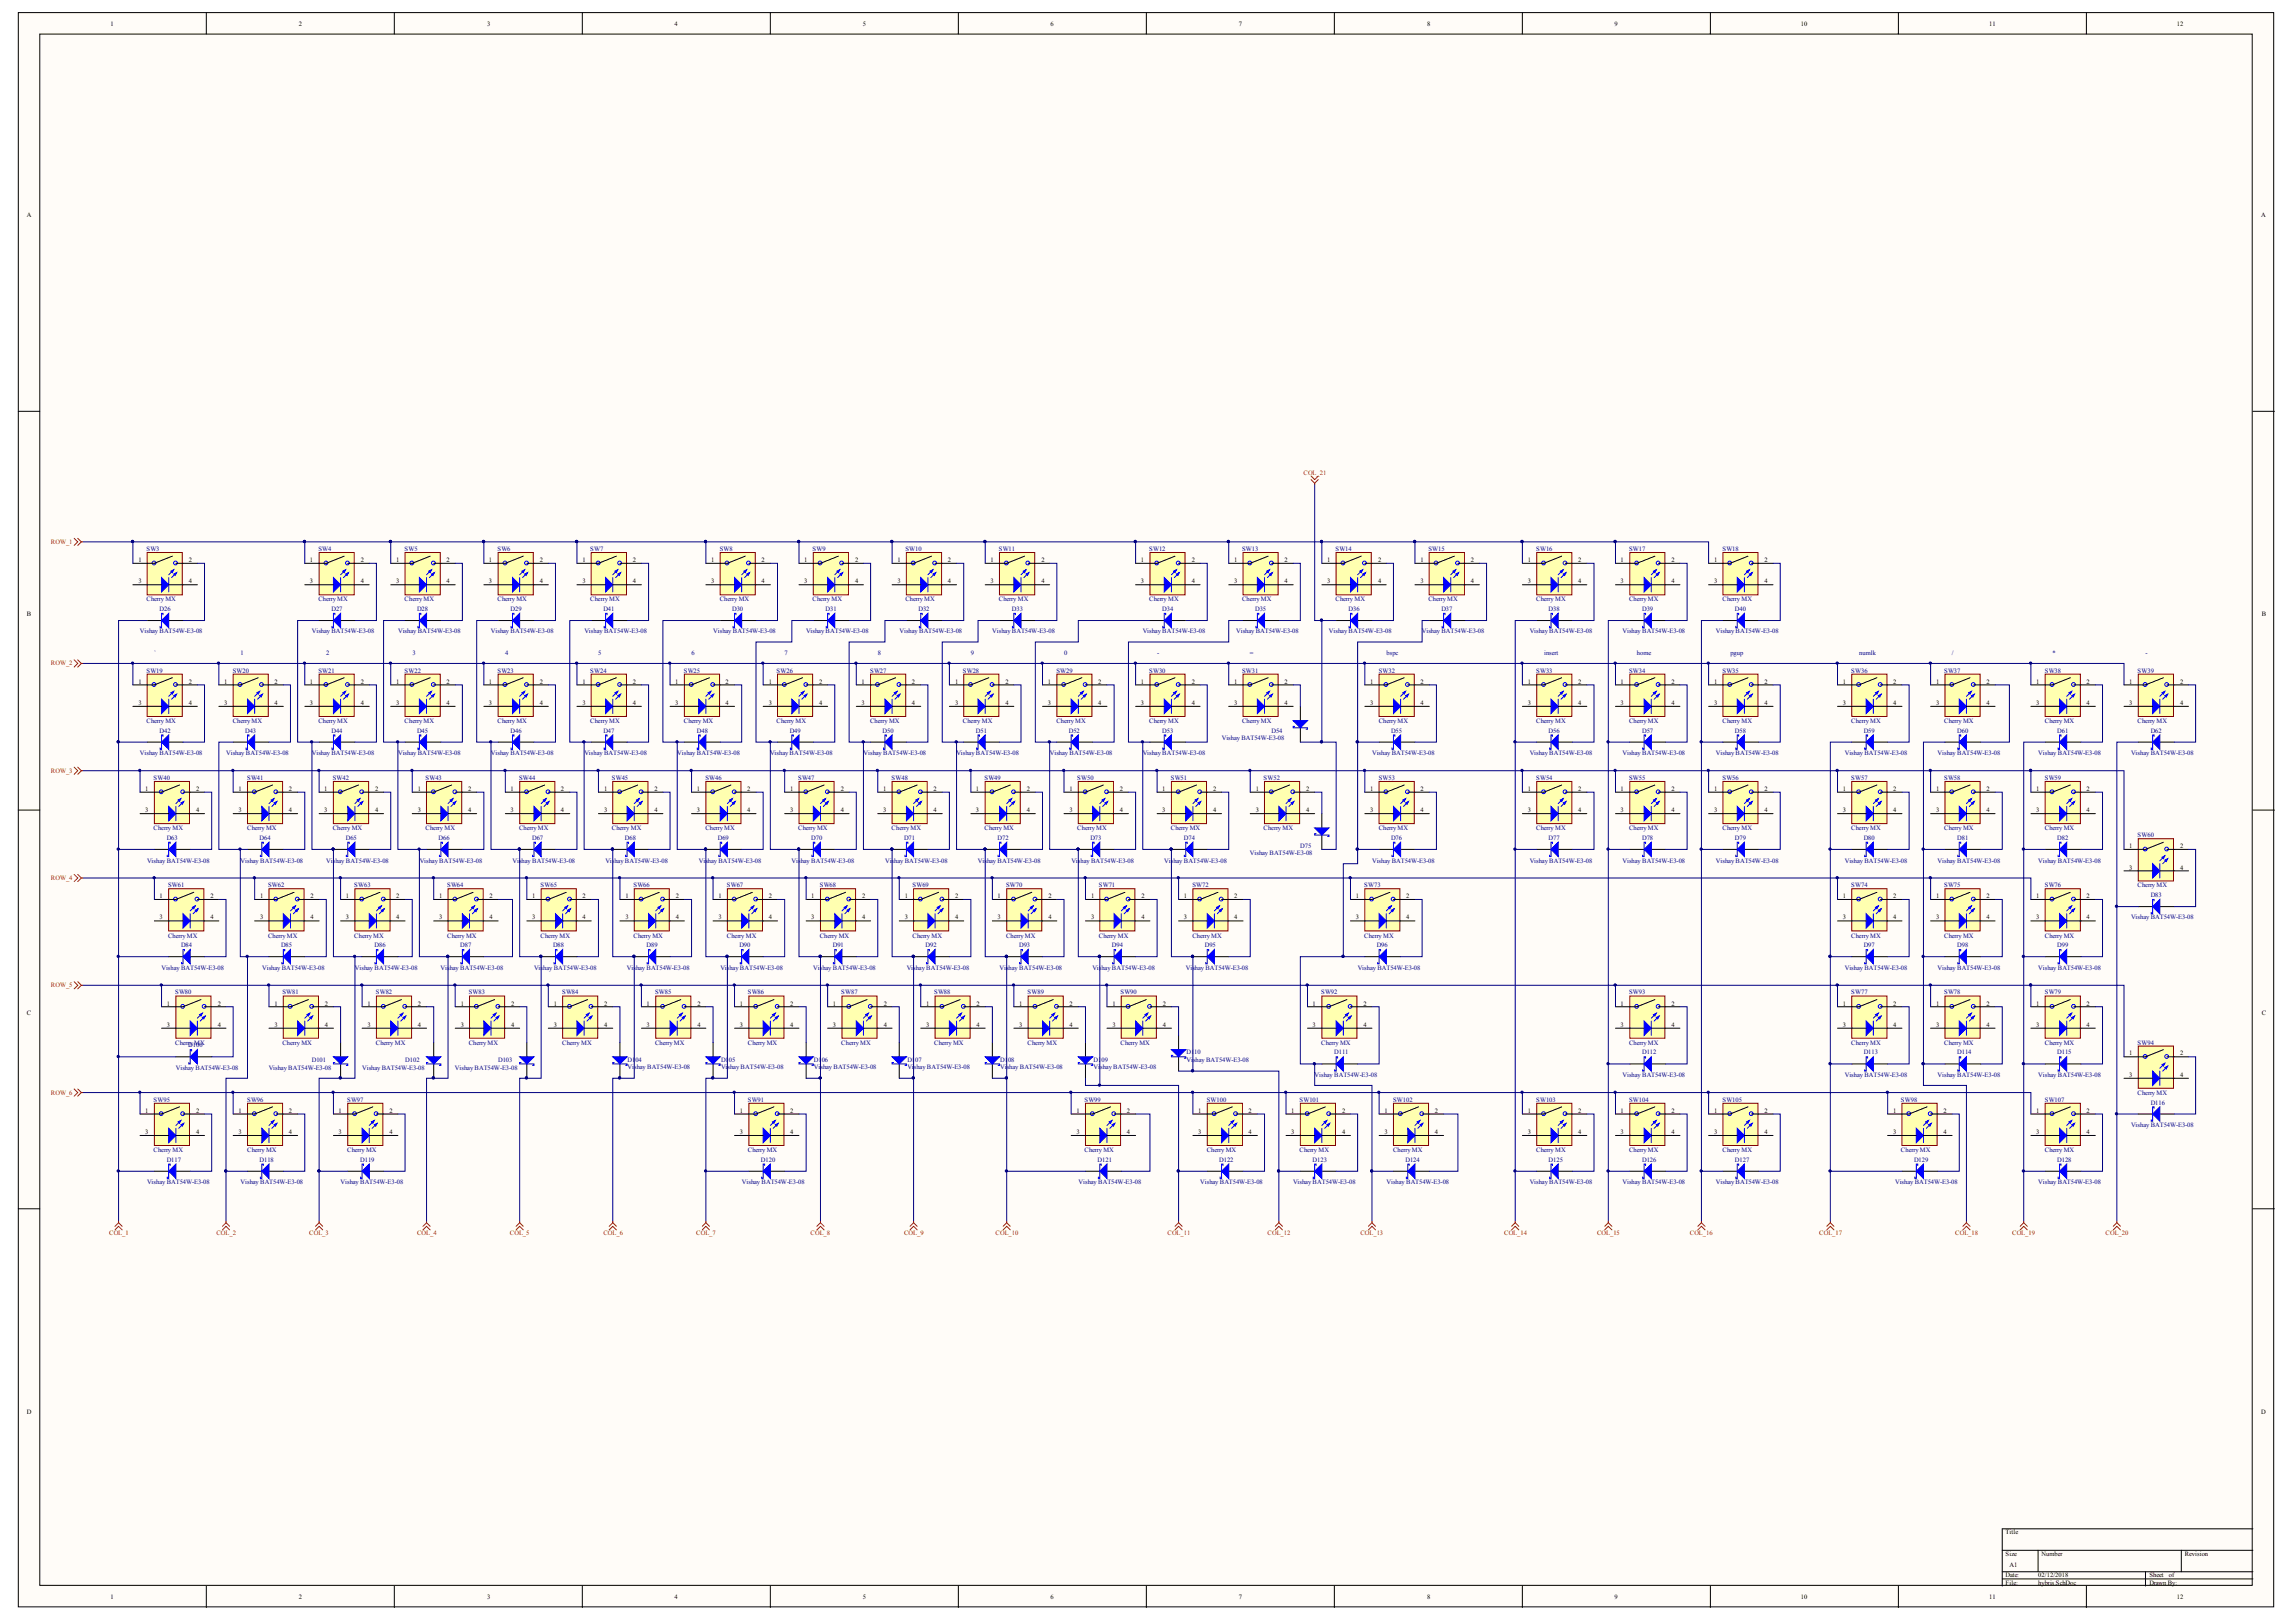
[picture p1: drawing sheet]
<svg xmlns="http://www.w3.org/2000/svg" width="297mm" height="210mm" viewBox="0 0 297 210" stroke-linecap="round" stroke-linejoin="round" font-family="sans-serif">
<defs><g id="words">
<g font-size=".8">
<text x="14.3" y="3.3">1</text>
<text x="38.6" y="3.3">2</text>
<text x="63" y="3.3">3</text>
<text x="87.3" y="3.3">4</text>
<text x="111.6" y="3.3">5</text>
<text x="135.9" y="3.3">6</text>
<text x="160.3" y="3.3">7</text>
<text x="184.6" y="3.3">8</text>
<text x="208.9" y="3.3">9</text>
<text x="233" y="3.3">10</text>
<text x="257.4" y="3.3">11</text>
<text x="281.6" y="3.3">12</text>
<text x="3.5" y="28.1">A</text>
<text x="292.5" y="28.1">A</text>
<text x="17.9" y="72.8">1</text>
<text x="17.9" y="75.5">3</text>
<text x="24.4" y="72.8">2</text>
<text x="24.4" y="75.5">4</text>
<text x="40.1" y="72.8">1</text>
<text x="40.1" y="75.5">3</text>
<text x="46.7" y="72.8">2</text>
<text x="46.7" y="75.5">4</text>
<text x="51.3" y="72.8">1</text>
<text x="51.3" y="75.5">3</text>
<text x="57.8" y="72.8">2</text>
<text x="57.8" y="75.5">4</text>
<text x="63.3" y="72.8">1</text>
<text x="63.3" y="75.5">3</text>
<text x="69.9" y="72.8">2</text>
<text x="69.9" y="75.5">4</text>
<text x="75.4" y="72.8">1</text>
<text x="75.4" y="75.5">3</text>
<text x="81.9" y="72.8">2</text>
<text x="81.9" y="75.5">4</text>
<text x="92" y="72.8">1</text>
<text x="92" y="75.5">3</text>
<text x="98.5" y="72.8">2</text>
<text x="98.5" y="75.5">4</text>
<text x="104" y="72.8">1</text>
<text x="104" y="75.5">3</text>
<text x="110.6" y="72.8">2</text>
<text x="110.6" y="75.5">4</text>
<text x="116.1" y="72.8">1</text>
<text x="116.1" y="75.5">3</text>
<text x="122.6" y="72.8">2</text>
<text x="122.6" y="75.5">4</text>
<text x="128.1" y="72.8">1</text>
<text x="128.1" y="75.5">3</text>
<text x="134.7" y="72.8">2</text>
<text x="134.7" y="75.5">4</text>
<text x="147.6" y="72.8">1</text>
<text x="147.6" y="75.5">3</text>
<text x="154.2" y="72.8">2</text>
<text x="154.2" y="75.5">4</text>
<text x="159.7" y="72.8">1</text>
<text x="159.7" y="75.5">3</text>
<text x="166.2" y="72.8">2</text>
<text x="166.2" y="75.5">4</text>
<text x="171.7" y="72.8">1</text>
<text x="171.7" y="75.5">3</text>
<text x="178.3" y="72.8">2</text>
<text x="178.3" y="75.5">4</text>
<text x="183.8" y="72.8">1</text>
<text x="183.8" y="75.5">3</text>
<text x="190.3" y="72.8">2</text>
<text x="190.3" y="75.5">4</text>
<text x="197.6" y="72.8">1</text>
<text x="197.6" y="75.5">3</text>
<text x="204.2" y="72.8">2</text>
<text x="204.2" y="75.5">4</text>
<text x="209.7" y="72.8">1</text>
<text x="209.7" y="75.5">3</text>
<text x="216.2" y="72.8">2</text>
<text x="216.2" y="75.5">4</text>
<text x="221.7" y="72.8">1</text>
<text x="221.7" y="75.5">3</text>
<text x="228.3" y="72.8">2</text>
<text x="228.3" y="75.5">4</text>
<text x="3.5" y="79.8">B</text>
<text x="292.6" y="79.8">B</text>
<text x="17.9" y="88.5">1</text>
<text x="24.4" y="88.5">2</text>
<text x="29" y="88.5">1</text>
<text x="35.5" y="88.5">2</text>
<text x="40.1" y="88.5">1</text>
<text x="46.7" y="88.5">2</text>
<text x="51.3" y="88.5">1</text>
<text x="57.8" y="88.5">2</text>
<text x="63.3" y="88.5">1</text>
<text x="69.9" y="88.5">2</text>
<text x="75.4" y="88.5">1</text>
<text x="81.9" y="88.5">2</text>
<text x="87.4" y="88.5">1</text>
<text x="93.9" y="88.5">2</text>
<text x="99.5" y="88.5">1</text>
<text x="106" y="88.5">2</text>
<text x="111.5" y="88.5">1</text>
<text x="118" y="88.5">2</text>
<text x="123.6" y="88.5">1</text>
<text x="130.1" y="88.5">2</text>
<text x="135.6" y="88.5">1</text>
<text x="142.1" y="88.5">2</text>
<text x="147.6" y="88.5">1</text>
<text x="154.2" y="88.5">2</text>
<text x="159.7" y="88.5">1</text>
<text x="166.2" y="88.5">2</text>
<text x="177.3" y="88.5">1</text>
<text x="183.8" y="88.5">2</text>
<text x="197.6" y="88.5">1</text>
<text x="204.2" y="88.5">2</text>
<text x="209.7" y="88.5">1</text>
<text x="216.2" y="88.5">2</text>
<text x="221.7" y="88.5">1</text>
<text x="228.3" y="88.5">2</text>
<text x="238.4" y="88.5">1</text>
<text x="244.9" y="88.5">2</text>
<text x="250.5" y="88.5">1</text>
<text x="257" y="88.5">2</text>
<text x="263.4" y="88.5">1</text>
<text x="270" y="88.5">2</text>
<text x="275.5" y="88.5">1</text>
<text x="282" y="88.5">2</text>
<text x="17.9" y="91.3">3</text>
<text x="24.4" y="91.3">4</text>
<text x="29" y="91.3">3</text>
<text x="35.5" y="91.3">4</text>
<text x="40.1" y="91.3">3</text>
<text x="46.7" y="91.3">4</text>
<text x="51.3" y="91.3">3</text>
<text x="57.8" y="91.3">4</text>
<text x="63.3" y="91.3">3</text>
<text x="69.9" y="91.3">4</text>
<text x="75.4" y="91.3">3</text>
<text x="81.9" y="91.3">4</text>
<text x="87.4" y="91.3">3</text>
<text x="93.9" y="91.3">4</text>
<text x="99.5" y="91.3">3</text>
<text x="106" y="91.3">4</text>
<text x="111.5" y="91.3">3</text>
<text x="118" y="91.3">4</text>
<text x="123.6" y="91.3">3</text>
<text x="130.1" y="91.3">4</text>
<text x="135.6" y="91.3">3</text>
<text x="142.1" y="91.3">4</text>
<text x="147.6" y="91.3">3</text>
<text x="154.2" y="91.3">4</text>
<text x="159.7" y="91.3">3</text>
<text x="166.2" y="91.3">4</text>
<text x="177.3" y="91.3">3</text>
<text x="183.8" y="91.3">4</text>
<text x="197.6" y="91.3">3</text>
<text x="204.2" y="91.3">4</text>
<text x="209.7" y="91.3">3</text>
<text x="216.2" y="91.3">4</text>
<text x="221.7" y="91.3">3</text>
<text x="228.3" y="91.3">4</text>
<text x="238.4" y="91.3">3</text>
<text x="244.9" y="91.3">4</text>
<text x="250.5" y="91.3">3</text>
<text x="257" y="91.3">4</text>
<text x="263.4" y="91.3">3</text>
<text x="270" y="91.3">4</text>
<text x="275.5" y="91.3">3</text>
<text x="282" y="91.3">4</text>
<text x="18.8" y="102.3">1</text>
<text x="18.8" y="105.1">3</text>
<text x="25.4" y="102.3">2</text>
<text x="25.4" y="105.1">4</text>
<text x="30.9" y="102.3">1</text>
<text x="30.9" y="105.1">3</text>
<text x="37.4" y="102.3">2</text>
<text x="37.4" y="105.1">4</text>
<text x="41.9" y="102.3">1</text>
<text x="41.9" y="105.1">3</text>
<text x="48.5" y="102.3">2</text>
<text x="48.5" y="105.1">4</text>
<text x="54" y="102.3">1</text>
<text x="54" y="105.1">3</text>
<text x="60.6" y="102.3">2</text>
<text x="60.6" y="105.1">4</text>
<text x="66.1" y="102.3">1</text>
<text x="66.1" y="105.1">3</text>
<text x="72.6" y="102.3">2</text>
<text x="72.6" y="105.1">4</text>
<text x="78.1" y="102.3">1</text>
<text x="78.1" y="105.1">3</text>
<text x="84.7" y="102.3">2</text>
<text x="84.7" y="105.1">4</text>
<text x="90.2" y="102.3">1</text>
<text x="90.2" y="105.1">3</text>
<text x="96.7" y="102.3">2</text>
<text x="96.7" y="105.1">4</text>
<text x="102.2" y="102.3">1</text>
<text x="102.2" y="105.1">3</text>
<text x="108.8" y="102.3">2</text>
<text x="108.8" y="105.1">4</text>
<text x="114.3" y="102.3">1</text>
<text x="114.3" y="105.1">3</text>
<text x="120.8" y="102.3">2</text>
<text x="120.8" y="105.1">4</text>
<text x="126.3" y="102.3">1</text>
<text x="126.3" y="105.1">3</text>
<text x="132.9" y="102.3">2</text>
<text x="132.9" y="105.1">4</text>
<text x="138.4" y="102.3">1</text>
<text x="138.4" y="105.1">3</text>
<text x="144.9" y="102.3">2</text>
<text x="144.9" y="105.1">4</text>
<text x="150.4" y="102.3">1</text>
<text x="150.4" y="105.1">3</text>
<text x="157" y="102.3">2</text>
<text x="157" y="105.1">4</text>
<text x="162.5" y="102.3">1</text>
<text x="162.5" y="105.1">3</text>
<text x="169" y="102.3">2</text>
<text x="169" y="105.1">4</text>
<text x="177.3" y="102.3">1</text>
<text x="177.3" y="105.1">3</text>
<text x="183.8" y="102.3">2</text>
<text x="183.8" y="105.1">4</text>
<text x="197.6" y="102.3">1</text>
<text x="197.6" y="105.1">3</text>
<text x="204.2" y="102.3">2</text>
<text x="204.2" y="105.1">4</text>
<text x="209.7" y="102.3">1</text>
<text x="209.7" y="105.1">3</text>
<text x="216.2" y="102.3">2</text>
<text x="216.2" y="105.1">4</text>
<text x="221.7" y="102.3">1</text>
<text x="221.7" y="105.1">3</text>
<text x="228.3" y="102.3">2</text>
<text x="228.3" y="105.1">4</text>
<text x="238.4" y="102.3">1</text>
<text x="238.4" y="105.1">3</text>
<text x="244.9" y="102.3">2</text>
<text x="244.9" y="105.1">4</text>
<text x="250.5" y="102.3">1</text>
<text x="250.5" y="105.1">3</text>
<text x="257" y="102.3">2</text>
<text x="257" y="105.1">4</text>
<text x="263.4" y="102.3">1</text>
<text x="263.4" y="105.1">3</text>
<text x="270" y="102.3">2</text>
<text x="270" y="105.1">4</text>
<text x="275.5" y="109.8">1</text>
<text x="275.5" y="112.6">3</text>
<text x="282" y="109.8">2</text>
<text x="282" y="112.6">4</text>
<text x="20.6" y="116.2">1</text>
<text x="20.6" y="119">3</text>
<text x="27.2" y="116.2">2</text>
<text x="27.2" y="119">4</text>
<text x="33.7" y="116.2">1</text>
<text x="33.7" y="119">3</text>
<text x="40.2" y="116.2">2</text>
<text x="40.2" y="119">4</text>
<text x="44.7" y="116.2">1</text>
<text x="44.7" y="119">3</text>
<text x="51.3" y="116.2">2</text>
<text x="51.3" y="119">4</text>
<text x="56.8" y="116.2">1</text>
<text x="56.8" y="119">3</text>
<text x="63.3" y="116.2">2</text>
<text x="63.3" y="119">4</text>
<text x="68.8" y="116.2">1</text>
<text x="68.8" y="119">3</text>
<text x="75.4" y="116.2">2</text>
<text x="75.4" y="119">4</text>
<text x="80.9" y="116.2">1</text>
<text x="80.9" y="119">3</text>
<text x="87.4" y="116.2">2</text>
<text x="87.4" y="119">4</text>
<text x="92.9" y="116.2">1</text>
<text x="92.9" y="119">3</text>
<text x="99.5" y="116.2">2</text>
<text x="99.5" y="119">4</text>
<text x="105" y="116.2">1</text>
<text x="105" y="119">3</text>
<text x="111.6" y="116.2">2</text>
<text x="111.6" y="119">4</text>
<text x="117" y="116.2">1</text>
<text x="117" y="119">3</text>
<text x="123.6" y="116.2">2</text>
<text x="123.6" y="119">4</text>
<text x="129.1" y="116.2">1</text>
<text x="129.1" y="119">3</text>
<text x="135.7" y="116.2">2</text>
<text x="135.7" y="119">4</text>
<text x="141.2" y="116.2">1</text>
<text x="141.2" y="119">3</text>
<text x="147.7" y="116.2">2</text>
<text x="147.7" y="119">4</text>
<text x="153.2" y="116.2">1</text>
<text x="153.2" y="119">3</text>
<text x="159.7" y="116.2">2</text>
<text x="159.7" y="119">4</text>
<text x="175.4" y="116.2">1</text>
<text x="175.4" y="119">3</text>
<text x="181.9" y="116.2">2</text>
<text x="181.9" y="119">4</text>
<text x="238.4" y="116.2">1</text>
<text x="238.4" y="119">3</text>
<text x="244.9" y="116.2">2</text>
<text x="244.9" y="119">4</text>
<text x="250.5" y="116.2">1</text>
<text x="250.5" y="119">3</text>
<text x="257" y="116.2">2</text>
<text x="257" y="119">4</text>
<text x="263.4" y="116.2">1</text>
<text x="263.4" y="119">3</text>
<text x="270" y="116.2">2</text>
<text x="270" y="119">4</text>
<text x="3.5" y="131.4">C</text>
<text x="21.6" y="130.1">1</text>
<text x="28.2" y="130.1">2</text>
<text x="35.5" y="130.1">1</text>
<text x="42" y="130.1">2</text>
<text x="47.5" y="130.1">1</text>
<text x="54" y="130.1">2</text>
<text x="59.6" y="130.1">1</text>
<text x="66.1" y="130.1">2</text>
<text x="71.6" y="130.1">1</text>
<text x="78.1" y="130.1">2</text>
<text x="83.6" y="130.1">1</text>
<text x="90.2" y="130.1">2</text>
<text x="95.7" y="130.1">1</text>
<text x="102.2" y="130.1">2</text>
<text x="107.7" y="130.1">1</text>
<text x="114.3" y="130.1">2</text>
<text x="119.8" y="130.1">1</text>
<text x="126.4" y="130.1">2</text>
<text x="131.8" y="130.1">1</text>
<text x="138.4" y="130.1">2</text>
<text x="143.9" y="130.1">1</text>
<text x="150.5" y="130.1">2</text>
<text x="169.8" y="130.1">1</text>
<text x="176.4" y="130.1">2</text>
<text x="209.7" y="130.1">1</text>
<text x="216.2" y="130.1">2</text>
<text x="238.4" y="130.1">1</text>
<text x="244.9" y="130.1">2</text>
<text x="250.5" y="130.1">1</text>
<text x="257" y="130.1">2</text>
<text x="263.4" y="130.1">1</text>
<text x="270" y="130.1">2</text>
<text x="292.6" y="131.4">C</text>
<text x="21.6" y="132.9">3</text>
<text x="28.2" y="132.9">4</text>
<text x="35.5" y="132.9">3</text>
<text x="42" y="132.9">4</text>
<text x="47.5" y="132.9">3</text>
<text x="54" y="132.9">4</text>
<text x="59.6" y="132.9">3</text>
<text x="66.1" y="132.9">4</text>
<text x="71.6" y="132.9">3</text>
<text x="78.1" y="132.9">4</text>
<text x="83.6" y="132.9">3</text>
<text x="90.2" y="132.9">4</text>
<text x="95.7" y="132.9">3</text>
<text x="102.2" y="132.9">4</text>
<text x="107.7" y="132.9">3</text>
<text x="114.3" y="132.9">4</text>
<text x="119.8" y="132.9">3</text>
<text x="126.4" y="132.9">4</text>
<text x="131.8" y="132.9">3</text>
<text x="138.4" y="132.9">4</text>
<text x="143.9" y="132.9">3</text>
<text x="150.5" y="132.9">4</text>
<text x="169.8" y="132.9">3</text>
<text x="176.4" y="132.9">4</text>
<text x="209.7" y="132.9">3</text>
<text x="216.2" y="132.9">4</text>
<text x="238.4" y="132.9">3</text>
<text x="244.9" y="132.9">4</text>
<text x="250.5" y="132.9">3</text>
<text x="257" y="132.9">4</text>
<text x="263.4" y="132.9">3</text>
<text x="270" y="132.9">4</text>
<text x="275.5" y="136.5">1</text>
<text x="282" y="136.5">2</text>
<text x="18.8" y="144">1</text>
<text x="25.4" y="144">2</text>
<text x="30.9" y="144">1</text>
<text x="37.4" y="144">2</text>
<text x="43.8" y="144">1</text>
<text x="50.4" y="144">2</text>
<text x="95.7" y="144">1</text>
<text x="102.2" y="144">2</text>
<text x="139.3" y="144">1</text>
<text x="145.8" y="144">2</text>
<text x="155" y="144">1</text>
<text x="161.5" y="144">2</text>
<text x="167" y="144">1</text>
<text x="173.6" y="144">2</text>
<text x="179.1" y="144">1</text>
<text x="185.6" y="144">2</text>
<text x="197.6" y="144">1</text>
<text x="204.2" y="144">2</text>
<text x="209.7" y="144">1</text>
<text x="216.2" y="144">2</text>
<text x="221.7" y="144">1</text>
<text x="228.3" y="144">2</text>
<text x="244.9" y="144">1</text>
<text x="251.4" y="144">2</text>
<text x="263.4" y="144">1</text>
<text x="270" y="144">2</text>
<text x="275.5" y="139.3">3</text>
<text x="282" y="139.3">4</text>
<text x="18.8" y="146.8">3</text>
<text x="25.4" y="146.8">4</text>
<text x="30.9" y="146.8">3</text>
<text x="37.4" y="146.8">4</text>
<text x="43.8" y="146.8">3</text>
<text x="50.4" y="146.8">4</text>
<text x="95.7" y="146.8">3</text>
<text x="102.2" y="146.8">4</text>
<text x="139.3" y="146.8">3</text>
<text x="145.8" y="146.8">4</text>
<text x="155" y="146.8">3</text>
<text x="161.5" y="146.8">4</text>
<text x="167" y="146.8">3</text>
<text x="173.6" y="146.8">4</text>
<text x="179.1" y="146.8">3</text>
<text x="185.6" y="146.8">4</text>
<text x="197.6" y="146.8">3</text>
<text x="204.2" y="146.8">4</text>
<text x="209.7" y="146.8">3</text>
<text x="216.2" y="146.8">4</text>
<text x="221.7" y="146.8">3</text>
<text x="228.3" y="146.8">4</text>
<text x="244.9" y="146.8">3</text>
<text x="251.4" y="146.8">4</text>
<text x="263.4" y="146.8">3</text>
<text x="270" y="146.8">4</text>
<text x="3.5" y="182.9">D</text>
<text x="292.5" y="182.9">D</text>
<text x="259.5" y="198.6">Title</text>
<text x="259.5" y="201.4">Size</text>
<text x="260" y="202.8">A1</text>
<text x="264.1" y="201.4">Number</text>
<text x="282.6" y="201.4">Revision</text>
<text x="14.3" y="206.9">1</text>
<text x="38.6" y="206.9">2</text>
<text x="63" y="206.9">3</text>
<text x="87.3" y="206.9">4</text>
<text x="111.6" y="206.9">5</text>
<text x="135.9" y="206.9">6</text>
<text x="160.3" y="206.9">7</text>
<text x="184.6" y="206.9">8</text>
<text x="208.9" y="206.9">9</text>
<text x="233" y="206.9">10</text>
<text x="257.4" y="206.9">11</text>
<text x="259.5" y="204.1">Date:</text>
<text x="259.5" y="205.1">File:</text>
<text x="263.7" y="204.1">02/12/2018</text>
<text x="263.7" y="205.1">hybris.SchDoc</text>
<text x="278.1" y="204.1">Sheet</text>
<text x="278.1" y="205.1">Drawn By:</text>
<text x="280.6" y="204.1">of</text>
<text x="281.6" y="206.9">12</text>
</g>
<g font-size=".8" fill="#f00">
<text x="168.6" y="61.4">COL_21</text>
<text x="6.6" y="70.4">ROW_1</text>
<text x="6.6" y="86.1">ROW_2</text>
<text x="6.6" y="100">ROW_3</text>
<text x="6.6" y="113.9">ROW_4</text>
<text x="6.6" y="127.8">ROW_5</text>
<text x="6.6" y="141.7">ROW_6</text>
<text x="14.1" y="159.9">COL_1</text>
<text x="28" y="159.9">COL_2</text>
<text x="40" y="159.9">COL_3</text>
<text x="54" y="159.9">COL_4</text>
<text x="66" y="159.9">COL_5</text>
<text x="78.1" y="159.9">COL_6</text>
<text x="90.1" y="159.9">COL_7</text>
<text x="104.9" y="159.9">COL_8</text>
<text x="117" y="159.9">COL_9</text>
<text x="128.8" y="159.9">COL_10</text>
<text x="151" y="159.9">COL_11</text>
<text x="164" y="159.9">COL_12</text>
<text x="176" y="159.9">COL_13</text>
<text x="194.6" y="159.9">COL_14</text>
<text x="206.6" y="159.9">COL_15</text>
<text x="218.6" y="159.9">COL_16</text>
<text x="235.4" y="159.9">COL_17</text>
<text x="253" y="159.9">COL_18</text>
<text x="260.3" y="159.9">COL_19</text>
<text x="272.4" y="159.9">COL_20</text>
</g>
<g font-size=".8" fill="#000080">
<text x="18.9" y="71.3">SW3</text>
<text x="41.2" y="71.3">SW4</text>
<text x="52.3" y="71.3">SW5</text>
<text x="64.4" y="71.3">SW6</text>
<text x="76.4" y="71.3">SW7</text>
<text x="93.1" y="71.3">SW8</text>
<text x="105.1" y="71.3">SW9</text>
<text x="117.1" y="71.3">SW10</text>
<text x="129.2" y="71.3">SW11</text>
<text x="148.7" y="71.3">SW12</text>
<text x="160.7" y="71.3">SW13</text>
<text x="172.8" y="71.3">SW14</text>
<text x="184.8" y="71.3">SW15</text>
<text x="198.7" y="71.3">SW16</text>
<text x="210.8" y="71.3">SW17</text>
<text x="222.8" y="71.3">SW18</text>
<text x="18.9" y="77.8">Cherry MX</text>
<text x="41.2" y="77.8">Cherry MX</text>
<text x="52.3" y="77.8">Cherry MX</text>
<text x="64.4" y="77.8">Cherry MX</text>
<text x="76.4" y="77.8">Cherry MX</text>
<text x="93.1" y="77.8">Cherry MX</text>
<text x="105.1" y="77.8">Cherry MX</text>
<text x="117.1" y="77.8">Cherry MX</text>
<text x="129.2" y="77.8">Cherry MX</text>
<text x="148.7" y="77.8">Cherry MX</text>
<text x="160.7" y="77.8">Cherry MX</text>
<text x="172.8" y="77.8">Cherry MX</text>
<text x="184.8" y="77.8">Cherry MX</text>
<text x="198.7" y="77.8">Cherry MX</text>
<text x="210.8" y="77.8">Cherry MX</text>
<text x="222.8" y="77.8">Cherry MX</text>
<text x="18.1" y="82">Vishay BAT54W-E3-08</text>
<text x="20.6" y="79.1">D26</text>
<text x="40.3" y="82">Vishay BAT54W-E3-08</text>
<text x="42.9" y="79.1">D27</text>
<text x="51.5" y="82">Vishay BAT54W-E3-08</text>
<text x="54" y="79.1">D28</text>
<text x="63.5" y="82">Vishay BAT54W-E3-08</text>
<text x="66.1" y="79.1">D29</text>
<text x="75.6" y="82">Vishay BAT54W-E3-08</text>
<text x="78.1" y="79.1">D41</text>
<text x="92.3" y="82">Vishay BAT54W-E3-08</text>
<text x="94.7" y="79.1">D30</text>
<text x="104.3" y="82">Vishay BAT54W-E3-08</text>
<text x="106.8" y="79.1">D31</text>
<text x="116.4" y="82">Vishay BAT54W-E3-08</text>
<text x="118.8" y="79.1">D32</text>
<text x="128.4" y="82">Vishay BAT54W-E3-08</text>
<text x="130.9" y="79.1">D33</text>
<text x="147.8" y="82">Vishay BAT54W-E3-08</text>
<text x="150.4" y="79.1">D34</text>
<text x="159.9" y="82">Vishay BAT54W-E3-08</text>
<text x="162.4" y="79.1">D35</text>
<text x="171.9" y="82">Vishay BAT54W-E3-08</text>
<text x="174.5" y="79.1">D36</text>
<text x="183.9" y="82">Vishay BAT54W-E3-08</text>
<text x="186.5" y="79.1">D37</text>
<text x="197.9" y="82">Vishay BAT54W-E3-08</text>
<text x="200.4" y="79.1">D38</text>
<text x="209.9" y="82">Vishay BAT54W-E3-08</text>
<text x="212.4" y="79.1">D39</text>
<text x="222" y="82">Vishay BAT54W-E3-08</text>
<text x="224.5" y="79.1">D40</text>
<text x="18.9" y="87">SW19</text>
<text x="20" y="84.8">`</text>
<text x="30.1" y="87">SW20</text>
<text x="31.1" y="84.8">1</text>
<text x="41.2" y="87">SW21</text>
<text x="42.2" y="84.8">2</text>
<text x="52.3" y="87">SW22</text>
<text x="53.4" y="84.8">3</text>
<text x="64.4" y="87">SW23</text>
<text x="65.4" y="84.8">4</text>
<text x="76.4" y="87">SW24</text>
<text x="77.4" y="84.8">5</text>
<text x="88.5" y="87">SW25</text>
<text x="89.5" y="84.8">6</text>
<text x="100.5" y="87">SW26</text>
<text x="101.5" y="84.8">7</text>
<text x="112.6" y="87">SW27</text>
<text x="113.6" y="84.8">8</text>
<text x="124.6" y="87">SW28</text>
<text x="125.6" y="84.8">9</text>
<text x="136.7" y="87">SW29</text>
<text x="137.7" y="84.8">0</text>
<text x="148.7" y="87">SW30</text>
<text x="149.7" y="84.8">-</text>
<text x="160.7" y="87">SW31</text>
<text x="161.7" y="84.8">=</text>
<text x="178.4" y="87">SW32</text>
<text x="179.4" y="84.8">bspc</text>
<text x="198.7" y="87">SW33</text>
<text x="199.8" y="84.8">insert</text>
<text x="210.8" y="87">SW34</text>
<text x="211.8" y="84.8">home</text>
<text x="222.8" y="87">SW35</text>
<text x="223.9" y="84.8">pgup</text>
<text x="239.5" y="87">SW36</text>
<text x="240.5" y="84.8">numlk</text>
<text x="251.5" y="87">SW37</text>
<text x="252.5" y="84.8">/</text>
<text x="264.5" y="87">SW38</text>
<text x="265.6" y="84.8">*</text>
<text x="276.5" y="87">SW39</text>
<text x="277.6" y="84.8">-</text>
<text x="18.9" y="93.5">Cherry MX</text>
<text x="20.6" y="94.8">D42</text>
<text x="30.1" y="93.5">Cherry MX</text>
<text x="31.7" y="94.8">D43</text>
<text x="41.2" y="93.5">Cherry MX</text>
<text x="42.9" y="94.8">D44</text>
<text x="52.3" y="93.5">Cherry MX</text>
<text x="54" y="94.8">D45</text>
<text x="64.4" y="93.5">Cherry MX</text>
<text x="66.1" y="94.8">D46</text>
<text x="76.4" y="93.5">Cherry MX</text>
<text x="78.1" y="94.8">D47</text>
<text x="88.5" y="93.5">Cherry MX</text>
<text x="90.2" y="94.8">D48</text>
<text x="100.5" y="93.5">Cherry MX</text>
<text x="102.2" y="94.8">D49</text>
<text x="112.6" y="93.5">Cherry MX</text>
<text x="114.2" y="94.8">D50</text>
<text x="124.6" y="93.5">Cherry MX</text>
<text x="126.3" y="94.8">D51</text>
<text x="136.7" y="93.5">Cherry MX</text>
<text x="138.3" y="94.8">D52</text>
<text x="148.7" y="93.5">Cherry MX</text>
<text x="150.4" y="94.8">D53</text>
<text x="158.1" y="95.8">Vishay BAT54W-E3-08</text>
<text x="160.7" y="93.5">Cherry MX</text>
<text x="164.5" y="94.9">D54</text>
<text x="178.4" y="93.5">Cherry MX</text>
<text x="180" y="94.8">D55</text>
<text x="198.7" y="93.5">Cherry MX</text>
<text x="200.4" y="94.8">D56</text>
<text x="210.8" y="93.5">Cherry MX</text>
<text x="212.4" y="94.8">D57</text>
<text x="222.8" y="93.5">Cherry MX</text>
<text x="224.5" y="94.8">D58</text>
<text x="239.5" y="93.5">Cherry MX</text>
<text x="241.1" y="94.8">D59</text>
<text x="251.5" y="93.5">Cherry MX</text>
<text x="253.2" y="94.8">D60</text>
<text x="264.5" y="93.5">Cherry MX</text>
<text x="266.1" y="94.8">D61</text>
<text x="276.5" y="93.5">Cherry MX</text>
<text x="278.2" y="94.8">D62</text>
<text x="18.1" y="97.7">Vishay BAT54W-E3-08</text>
<text x="19.9" y="101">SW40</text>
<text x="29.3" y="97.7">Vishay BAT54W-E3-08</text>
<text x="32" y="101">SW41</text>
<text x="40.3" y="97.7">Vishay BAT54W-E3-08</text>
<text x="43" y="101">SW42</text>
<text x="51.5" y="97.7">Vishay BAT54W-E3-08</text>
<text x="55.1" y="101">SW43</text>
<text x="63.5" y="97.7">Vishay BAT54W-E3-08</text>
<text x="67.1" y="101">SW44</text>
<text x="75.6" y="97.7">Vishay BAT54W-E3-08</text>
<text x="79.2" y="101">SW45</text>
<text x="87.6" y="97.7">Vishay BAT54W-E3-08</text>
<text x="91.3" y="101">SW46</text>
<text x="99.6" y="97.7">Vishay BAT54W-E3-08</text>
<text x="103.3" y="101">SW47</text>
<text x="111.7" y="97.7">Vishay BAT54W-E3-08</text>
<text x="115.4" y="101">SW48</text>
<text x="123.7" y="97.7">Vishay BAT54W-E3-08</text>
<text x="127.4" y="101">SW49</text>
<text x="135.8" y="97.7">Vishay BAT54W-E3-08</text>
<text x="139.4" y="101">SW50</text>
<text x="147.8" y="97.7">Vishay BAT54W-E3-08</text>
<text x="151.5" y="101">SW51</text>
<text x="163.5" y="101">SW52</text>
<text x="177.5" y="97.7">Vishay BAT54W-E3-08</text>
<text x="178.4" y="101">SW53</text>
<text x="197.9" y="97.7">Vishay BAT54W-E3-08</text>
<text x="198.7" y="101">SW54</text>
<text x="209.9" y="97.7">Vishay BAT54W-E3-08</text>
<text x="210.8" y="101">SW55</text>
<text x="222" y="97.7">Vishay BAT54W-E3-08</text>
<text x="222.8" y="101">SW56</text>
<text x="238.7" y="97.7">Vishay BAT54W-E3-08</text>
<text x="239.5" y="101">SW57</text>
<text x="250.7" y="97.7">Vishay BAT54W-E3-08</text>
<text x="251.5" y="101">SW58</text>
<text x="263.7" y="97.7">Vishay BAT54W-E3-08</text>
<text x="264.5" y="101">SW59</text>
<text x="275.7" y="97.7">Vishay BAT54W-E3-08</text>
<text x="19.9" y="107.4">Cherry MX</text>
<text x="32" y="107.4">Cherry MX</text>
<text x="43" y="107.4">Cherry MX</text>
<text x="55.1" y="107.4">Cherry MX</text>
<text x="67.1" y="107.4">Cherry MX</text>
<text x="79.2" y="107.4">Cherry MX</text>
<text x="91.3" y="107.4">Cherry MX</text>
<text x="103.3" y="107.4">Cherry MX</text>
<text x="115.4" y="107.4">Cherry MX</text>
<text x="127.4" y="107.4">Cherry MX</text>
<text x="139.4" y="107.4">Cherry MX</text>
<text x="151.5" y="107.4">Cherry MX</text>
<text x="163.5" y="107.4">Cherry MX</text>
<text x="178.4" y="107.4">Cherry MX</text>
<text x="198.7" y="107.4">Cherry MX</text>
<text x="210.8" y="107.4">Cherry MX</text>
<text x="222.8" y="107.4">Cherry MX</text>
<text x="239.5" y="107.4">Cherry MX</text>
<text x="251.5" y="107.4">Cherry MX</text>
<text x="264.5" y="107.4">Cherry MX</text>
<text x="19" y="111.6">Vishay BAT54W-E3-08</text>
<text x="21.6" y="108.7">D63</text>
<text x="31.1" y="111.6">Vishay BAT54W-E3-08</text>
<text x="33.6" y="108.7">D64</text>
<text x="42.2" y="111.6">Vis</text>
<text x="43.4" y="111.6">hay BAT54W-E3-08</text>
<text x="44.7" y="108.7">D65</text>
<text x="54.3" y="111.6">Vishay BAT54W-E3-08</text>
<text x="56.7" y="108.7">D66</text>
<text x="66.3" y="111.6">Vis</text>
<text x="67.5" y="111.6">hay BAT54W-E3-08</text>
<text x="68.8" y="108.7">D67</text>
<text x="78.3" y="111.6">Vis</text>
<text x="79.5" y="111.6">hay BAT54W-E3-08</text>
<text x="80.9" y="108.7">D68</text>
<text x="90.4" y="111.6">Vishay BAT54W-E3-08</text>
<text x="92.9" y="108.7">D69</text>
<text x="102.4" y="111.6">Vis</text>
<text x="103.6" y="111.6">hay BAT54W-E3-08</text>
<text x="105" y="108.7">D70</text>
<text x="114.5" y="111.6">Vishay BAT54W-E3-08</text>
<text x="117" y="108.7">D71</text>
<text x="126.5" y="111.6">Vis</text>
<text x="127.7" y="111.6">hay BAT54W-E3-08</text>
<text x="129.1" y="108.7">D72</text>
<text x="138.6" y="111.6">Vishay BAT54W-E3-08</text>
<text x="141.1" y="108.7">D73</text>
<text x="150.6" y="111.6">Vis</text>
<text x="151.8" y="111.6">hay BAT54W-E3-08</text>
<text x="153.2" y="108.7">D74</text>
<text x="161.7" y="110.7">Vishay BAT54W-E3-08</text>
<text x="168.2" y="109.8">D75</text>
<text x="177.5" y="111.6">Vishay BAT54W-E3-08</text>
<text x="180" y="108.7">D76</text>
<text x="197.9" y="111.6">Vishay BAT54W-E3-08</text>
<text x="200.4" y="108.7">D77</text>
<text x="209.9" y="111.6">Vishay BAT54W-E3-08</text>
<text x="212.4" y="108.7">D78</text>
<text x="222" y="111.6">Vishay BAT54W-E3-08</text>
<text x="224.5" y="108.7">D79</text>
<text x="238.7" y="111.6">Vishay BAT54W-E3-08</text>
<text x="241.1" y="108.7">D80</text>
<text x="250.7" y="111.6">Vishay BAT54W-E3-08</text>
<text x="253.2" y="108.7">D81</text>
<text x="263.7" y="111.6">Vishay BAT54W-E3-08</text>
<text x="266.1" y="108.7">D82</text>
<text x="276.5" y="108.3">SW60</text>
<text x="21.7" y="114.8">SW61</text>
<text x="34.7" y="114.8">SW62</text>
<text x="45.8" y="114.8">SW63</text>
<text x="57.8" y="114.8">SW64</text>
<text x="69.9" y="114.8">SW65</text>
<text x="82" y="114.8">SW66</text>
<text x="94" y="114.8">SW67</text>
<text x="106.1" y="114.8">SW68</text>
<text x="118.1" y="114.8">SW69</text>
<text x="130.2" y="114.8">SW70</text>
<text x="142.2" y="114.8">SW71</text>
<text x="154.3" y="114.8">SW72</text>
<text x="176.5" y="114.8">SW73</text>
<text x="239.5" y="114.8">SW74</text>
<text x="251.5" y="114.8">SW75</text>
<text x="264.5" y="114.8">SW76</text>
<text x="275.7" y="119">Vishay BAT54W-E3-08</text>
<text x="276.5" y="114.8">Cherry MX</text>
<text x="278.2" y="116.1">D83</text>
<text x="20.9" y="125.5">Vishay BAT54W-E3-08</text>
<text x="21.7" y="121.3">Cherry MX</text>
<text x="23.4" y="122.6">D84</text>
<text x="33.9" y="125.5">Vishay BAT54W-E3-08</text>
<text x="34.7" y="121.3">Cherry MX</text>
<text x="36.4" y="122.6">D85</text>
<text x="45.8" y="121.3">Cherry MX</text>
<text x="45.9" y="125.5">Vishay BAT54W-E3-08</text>
<text x="48.5" y="122.6">D86</text>
<text x="57" y="125.5">Vis</text>
<text x="57.8" y="121.3">Cherry MX</text>
<text x="58.2" y="125.5">hay BAT54W-E3-08</text>
<text x="59.5" y="122.6">D87</text>
<text x="69.1" y="125.5">Vishay BAT54W-E3-08</text>
<text x="69.9" y="121.3">Cherry MX</text>
<text x="71.5" y="122.6">D88</text>
<text x="81.1" y="125.5">Vis</text>
<text x="82" y="121.3">Cherry MX</text>
<text x="82.3" y="125.5">hay BAT54W-E3-08</text>
<text x="83.6" y="122.6">D89</text>
<text x="93.2" y="125.5">Vishay BAT54W-E3-08</text>
<text x="94" y="121.3">Cherry MX</text>
<text x="95.7" y="122.6">D90</text>
<text x="105.2" y="125.5">Vis</text>
<text x="106.1" y="121.3">Cherry MX</text>
<text x="106.4" y="125.5">hay BAT54W-E3-08</text>
<text x="107.7" y="122.6">D91</text>
<text x="117.3" y="125.5">Vishay BAT54W-E3-08</text>
<text x="118.1" y="121.3">Cherry MX</text>
<text x="119.8" y="122.6">D92</text>
<text x="129.3" y="125.5">Vis</text>
<text x="130.2" y="121.3">Cherry MX</text>
<text x="130.5" y="125.5">hay BAT54W-E3-08</text>
<text x="131.8" y="122.6">D93</text>
<text x="141.3" y="125.5">Vis</text>
<text x="142.2" y="121.3">Cherry MX</text>
<text x="142.5" y="125.5">hay BAT54W-E3-08</text>
<text x="143.9" y="122.6">D94</text>
<text x="153.4" y="125.5">Vishay BAT54W-E3-08</text>
<text x="154.3" y="121.3">Cherry MX</text>
<text x="155.9" y="122.6">D95</text>
<text x="175.7" y="125.5">Vishay BAT54W-E3-08</text>
<text x="176.5" y="121.3">Cherry MX</text>
<text x="178.1" y="122.6">D96</text>
<text x="238.7" y="125.5">Vishay BAT54W-E3-08</text>
<text x="239.5" y="121.3">Cherry MX</text>
<text x="241.1" y="122.6">D97</text>
<text x="250.7" y="125.5">Vishay BAT54W-E3-08</text>
<text x="251.5" y="121.3">Cherry MX</text>
<text x="253.2" y="122.6">D98</text>
<text x="263.7" y="125.5">Vishay BAT54W-E3-08</text>
<text x="264.5" y="121.3">Cherry MX</text>
<text x="266.1" y="122.6">D99</text>
<text x="22.7" y="128.7">SW80</text>
<text x="36.5" y="128.7">SW81</text>
<text x="48.6" y="128.7">SW82</text>
<text x="60.6" y="128.7">SW83</text>
<text x="72.7" y="128.7">SW84</text>
<text x="84.7" y="128.7">SW85</text>
<text x="96.8" y="128.7">SW86</text>
<text x="108.8" y="128.7">SW87</text>
<text x="120.9" y="128.7">SW88</text>
<text x="132.9" y="128.7">SW89</text>
<text x="145" y="128.7">SW90</text>
<text x="170.9" y="128.7">SW92</text>
<text x="210.8" y="128.7">SW93</text>
<text x="239.5" y="128.7">SW77</text>
<text x="251.5" y="128.7">SW78</text>
<text x="264.5" y="128.7">SW79</text>
<text x="22.7" y="135.2">Cherry MX</text>
<text x="24.4" y="135.5">D100</text>
<text x="36.5" y="135.2">Cherry MX</text>
<text x="40.3" y="137.5">D101</text>
<text x="48.6" y="135.2">Cherry MX</text>
<text x="52.4" y="137.5">D102</text>
<text x="60.6" y="135.2">Cherry MX</text>
<text x="64.4" y="137.5">D103</text>
<text x="72.7" y="135.2">Cherry MX</text>
<text x="81.2" y="137.4">D104</text>
<text x="84.7" y="135.2">Cherry MX</text>
<text x="93.3" y="137.4">D105</text>
<text x="96.8" y="135.2">Cherry MX</text>
<text x="105.3" y="137.4">D106</text>
<text x="108.8" y="135.2">Cherry MX</text>
<text x="117.4" y="137.4">D107</text>
<text x="120.9" y="135.2">Cherry MX</text>
<text x="129.4" y="137.4">D108</text>
<text x="132.9" y="135.2">Cherry MX</text>
<text x="141.5" y="137.4">D109</text>
<text x="145" y="135.2">Cherry MX</text>
<text x="153.5" y="136.5">D110</text>
<text x="153.5" y="137.4">Vi</text>
<text x="154.3" y="137.4">shay BAT54W-E3-08</text>
<text x="170.9" y="135.2">Cherry MX</text>
<text x="172.6" y="136.5">D111</text>
<text x="210.8" y="135.2">Cherry MX</text>
<text x="212.4" y="136.5">D112</text>
<text x="239.5" y="135.2">Cherry MX</text>
<text x="241.1" y="136.5">D113</text>
<text x="251.5" y="135.2">Cherry MX</text>
<text x="253.2" y="136.5">D114</text>
<text x="264.5" y="135.2">Cherry MX</text>
<text x="266.1" y="136.5">D115</text>
<text x="276.5" y="135.2">SW94</text>
<text x="19.9" y="142.6">SW95</text>
<text x="22.7" y="138.4">Vishay BAT54W-E3-08</text>
<text x="32" y="142.6">SW96</text>
<text x="34.8" y="138.4">Vishay BAT54W-E3-08</text>
<text x="44.9" y="142.6">SW97</text>
<text x="46.9" y="138.4">Vishay BAT54W-E3-08</text>
<text x="58.9" y="138.4">Vishay BAT54W-E3-08</text>
<text x="81.2" y="138.3">Vishay BAT54W-E3-08</text>
<text x="93.3" y="138.3">Vi</text>
<text x="94.1" y="138.3">shay BAT54W-E3-08</text>
<text x="96.8" y="142.6">SW91</text>
<text x="105.3" y="138.3">Vishay BAT54W-E3-08</text>
<text x="117.4" y="138.3">Vi</text>
<text x="118.2" y="138.3">shay BAT54W-E3-08</text>
<text x="129.4" y="138.3">Vi</text>
<text x="130.2" y="138.3">shay BAT54W-E3-08</text>
<text x="140.3" y="142.6">SW99</text>
<text x="141.5" y="138.3">Vi</text>
<text x="142.3" y="138.3">shay BAT54W-E3-08</text>
<text x="156.1" y="142.6">SW100</text>
<text x="168.1" y="142.6">SW101</text>
<text x="170.1" y="139.3">Vishay BAT54W-E3-08</text>
<text x="180.2" y="142.6">SW102</text>
<text x="198.7" y="142.6">SW103</text>
<text x="209.9" y="139.3">Vishay BAT54W-E3-08</text>
<text x="210.8" y="142.6">SW104</text>
<text x="222.8" y="142.6">SW105</text>
<text x="238.7" y="139.3">Vishay BAT54W-E3-08</text>
<text x="245.9" y="142.6">SW98</text>
<text x="250.7" y="139.3">Vishay BAT54W-E3-08</text>
<text x="263.7" y="139.3">Vishay BAT54W-E3-08</text>
<text x="264.5" y="142.6">SW107</text>
<text x="276.5" y="141.7">Cherry MX</text>
<text x="278.2" y="143">D116</text>
<text x="19.9" y="149.1">Cherry MX</text>
<text x="32" y="149.1">Cherry MX</text>
<text x="44.9" y="149.1">Cherry MX</text>
<text x="96.8" y="149.1">Cherry MX</text>
<text x="140.3" y="149.1">Cherry MX</text>
<text x="156.1" y="149.1">Cherry MX</text>
<text x="168.1" y="149.1">Cherry MX</text>
<text x="180.2" y="149.1">Cherry MX</text>
<text x="198.7" y="149.1">Cherry MX</text>
<text x="210.8" y="149.1">Cherry MX</text>
<text x="222.8" y="149.1">Cherry MX</text>
<text x="245.9" y="149.1">Cherry MX</text>
<text x="264.5" y="149.1">Cherry MX</text>
<text x="275.7" y="145.8">Vishay BAT54W-E3-08</text>
<text x="19" y="153.3">Vishay BAT54W-E3-08</text>
<text x="21.6" y="150.4">D117</text>
<text x="31.1" y="153.3">Vishay BAT54W-E3-08</text>
<text x="33.6" y="150.4">D118</text>
<text x="44.1" y="153.3">Vishay BAT54W-E3-08</text>
<text x="46.6" y="150.4">D119</text>
<text x="96" y="153.3">Vishay BAT54W-E3-08</text>
<text x="98.4" y="150.4">D120</text>
<text x="139.5" y="153.3">Vishay BAT54W-E3-08</text>
<text x="142" y="150.4">D121</text>
<text x="155.3" y="153.3">Vishay BAT54W-E3-08</text>
<text x="157.7" y="150.4">D122</text>
<text x="167.3" y="153.3">Vishay BAT54W-E3-08</text>
<text x="169.8" y="150.4">D123</text>
<text x="179.4" y="153.3">Vishay BAT54W-E3-08</text>
<text x="181.8" y="150.4">D124</text>
<text x="197.9" y="153.3">Vishay BAT54W-E3-08</text>
<text x="200.4" y="150.4">D125</text>
<text x="209.9" y="153.3">Vishay BAT54W-E3-08</text>
<text x="212.4" y="150.4">D126</text>
<text x="222" y="153.3">Vishay BAT54W-E3-08</text>
<text x="224.5" y="150.4">D127</text>
<text x="245.2" y="153.3">Vishay BAT54W-E3-08</text>
<text x="247.6" y="150.4">D129</text>
<text x="263.7" y="153.3">Vishay BAT54W-E3-08</text>
<text x="266.1" y="150.4">D128</text>
</g>
</g></defs>
<g fill="#fffcf8" stroke="#000" stroke-width=".13">
<path d="M2.4 1.6h291.8v206.3h-291.8z"/>
<path d="M5.1 4.4h286.3v200.8h-286.3z"/>
</g>
<g fill="none" stroke="#000" stroke-width=".13">
<path d="M26.7 1.6v2.8M51 1.6v2.8M75.3 1.6v2.8M99.7 1.6v2.8M124 1.6v2.8M148.3 1.6v2.8M172.6 1.6v2.8M197 1.6v2.8M221.3 1.6v2.8M245.6 1.6v2.8M269.9 1.6v2.8M2.4 53.2h2.7"/>
<path d="M291.5 53.2h2.7M2.4 104.8h2.7M291.5 104.8h2.7M2.4 156.4h2.7M291.5 156.4h2.7M291.5 197.8h-32.5v7.5M26.7 205.3v2.7M51 205.3v2.7M75.3 205.3v2.7M99.7 205.3v2.7M124 205.3v2.7M148.3 205.3v2.7"/>
<path d="M172.6 205.3v2.7M197 205.3v2.7M221.3 205.3v2.7M245.6 205.3v2.7M259 200.6h32.5M259 203.4h32.5M259 204.3h32.5M263.7 200.6v2.8M269.9 205.3v2.7M277.6 203.4v1.9M282.2 200.6v2.8"/>
</g>
<path d="M19 71.5h4.6v5.5h-4.6z" fill="#ffffb0" stroke="#800000" stroke-width=".13"/>
<path d="M17.2 75.7h3.7M21.8 75.7h3.7M22.3 72l-2.3 .9h-2.8M22.8 72.9h2.7" fill="none" stroke="#000" stroke-width=".13"/>
<g fill="none" stroke="#00f" stroke-width=".13">
<path d="M21.8 74.7v1.9M22.5 73.7l-.7 .7M22.8 74.1l-.6 .6"/>
<circle cx="19.9" cy="72.9" r=".25"/>
<circle cx="22.7" cy="72.9" r=".25"/>
</g>
<g fill="#00f" stroke="#00f" stroke-width=".13">
<path d="M20.9 74.7l.9 1-.9 .9z"/>
<path d="M22.5 74.3l.3-.2-.1 .4z"/>
<path d="M22.1 73.9l.4-.2-.2 .4z"/>
</g>
<path d="M105.2 71.5h4.6v5.5h-4.6z" fill="#ffffb0" stroke="#800000" stroke-width=".13"/>
<path d="M103.4 75.7h3.7M108 75.7h3.7M108.5 72l-2.4 .9h-2.7M108.9 72.9h2.8" fill="none" stroke="#000" stroke-width=".13"/>
<g fill="none" stroke="#00f" stroke-width=".13">
<path d="M108 74.7v1.9M108.6 73.7l-.6 .7M109 74.1l-.6 .6"/>
<circle cx="106.1" cy="72.9" r=".25"/>
<circle cx="108.9" cy="72.9" r=".25"/>
</g>
<g fill="#00f" stroke="#00f" stroke-width=".13">
<path d="M107.1 74.7l.9 1-.9 .9z"/>
<path d="M108.6 74.3l.4-.2-.2 .4z"/>
<path d="M108.3 73.9l.3-.2-.1 .4z"/>
</g>
<path d="M64.4 71.5h4.6v5.5h-4.6z" fill="#ffffb0" stroke="#800000" stroke-width=".13"/>
<path d="M62.6 75.7h3.7M67.2 75.7h3.7M67.7 72l-2.3 .9h-2.8M68.2 72.9h2.7" fill="none" stroke="#000" stroke-width=".13"/>
<g fill="none" stroke="#00f" stroke-width=".13">
<path d="M67.2 74.7v1.9M67.9 73.7l-.7 .7M68.2 74.1l-.6 .6"/>
<circle cx="65.3" cy="72.9" r=".25"/>
<circle cx="68.1" cy="72.9" r=".25"/>
</g>
<g fill="#00f" stroke="#00f" stroke-width=".13">
<path d="M66.3 74.7l.9 1-.9 .9z"/>
<path d="M67.9 74.3l.3-.2-.1 .4z"/>
<path d="M67.5 73.9l.4-.2-.2 .4z"/>
</g>
<path d="M41.3 71.5h4.5v5.5h-4.5z" fill="#ffffb0" stroke="#800000" stroke-width=".13"/>
<path d="M39.4 75.7h3.7M44.1 75.7h3.7M44.5 72l-2.3 .9h-2.8M45 72.9h2.8" fill="none" stroke="#000" stroke-width=".13"/>
<g fill="none" stroke="#00f" stroke-width=".13">
<path d="M44.1 74.7v1.9M44.7 73.7l-.6 .7M45.1 74.1l-.7 .6"/>
<circle cx="42.2" cy="72.9" r=".24"/>
<circle cx="44.9" cy="72.9" r=".24"/>
</g>
<g fill="#00f" stroke="#00f" stroke-width=".13">
<path d="M43.1 74.7l1 1-1 .9z"/>
<path d="M44.7 74.3l.4-.2-.2 .4z"/>
<path d="M44.3 73.9l.4-.2-.2 .4z"/>
</g>
<path d="M93.2 71.5h4.5v5.5h-4.5z" fill="#ffffb0" stroke="#800000" stroke-width=".13"/>
<path d="M91.3 75.7h3.7M96 75.7h3.7M96.4 72l-2.3 .9h-2.8M96.9 72.9h2.8" fill="none" stroke="#000" stroke-width=".13"/>
<g fill="none" stroke="#00f" stroke-width=".13">
<path d="M96 74.7v1.9M96.6 73.7l-.6 .7M97 74.1l-.7 .6"/>
<circle cx="94.1" cy="72.9" r=".25"/>
<circle cx="96.8" cy="72.9" r=".25"/>
</g>
<g fill="#00f" stroke="#00f" stroke-width=".13">
<path d="M95 74.7l1 1-1 .9z"/>
<path d="M96.6 74.3l.4-.2-.2 .4z"/>
<path d="M96.2 73.9l.4-.2-.2 .4z"/>
</g>
<path d="M76.5 71.5h4.5v5.5h-4.5z" fill="#ffffb0" stroke="#800000" stroke-width=".13"/>
<path d="M74.6 75.7h3.7M79.3 75.7h3.7M79.7 72l-2.3 .9h-2.8M80.2 72.9h2.8" fill="none" stroke="#000" stroke-width=".13"/>
<g fill="none" stroke="#00f" stroke-width=".13">
<path d="M79.3 74.7v1.9M79.9 73.7l-.6 .7M80.3 74.1l-.7 .6"/>
<circle cx="77.4" cy="72.9" r=".25"/>
<circle cx="80.2" cy="72.9" r=".25"/>
</g>
<g fill="#00f" stroke="#00f" stroke-width=".13">
<path d="M78.3 74.7l1 1-1 .9z"/>
<path d="M79.9 74.3l.4-.2-.2 .4z"/>
<path d="M79.6 73.9l.3-.2-.2 .4z"/>
</g>
<path d="M117.3 71.5h4.5v5.5h-4.5z" fill="#ffffb0" stroke="#800000" stroke-width=".13"/>
<path d="M115.4 75.7h3.7M120 75.7h3.8M120.5 72l-2.3 .9h-2.8M121 72.9h2.8" fill="none" stroke="#000" stroke-width=".13"/>
<g fill="none" stroke="#00f" stroke-width=".13">
<path d="M120 74.7v1.9M120.7 73.7l-.7 .7M121.1 74.1l-.7 .6"/>
<circle cx="118.1" cy="72.9" r=".25"/>
<circle cx="120.9" cy="72.9" r=".25"/>
</g>
<g fill="#00f" stroke="#00f" stroke-width=".13">
<path d="M119.1 74.7l.9 1-.9 .9z"/>
<path d="M120.7 74.3l.4-.2-.2 .4z"/>
<path d="M120.3 73.9l.4-.2-.2 .4z"/>
</g>
<path d="M52.4 71.5h4.6v5.5h-4.6z" fill="#ffffb0" stroke="#800000" stroke-width=".13"/>
<path d="M50.6 75.7h3.7M55.2 75.7h3.7M55.6 72l-2.3 .9h-2.7M56.1 72.9h2.8" fill="none" stroke="#000" stroke-width=".13"/>
<g fill="none" stroke="#00f" stroke-width=".13">
<path d="M55.2 74.7v1.9M55.8 73.7l-.6 .7M56.2 74.1l-.6 .6"/>
<circle cx="53.3" cy="72.9" r=".25"/>
<circle cx="56.1" cy="72.9" r=".25"/>
</g>
<g fill="#00f" stroke="#00f" stroke-width=".13">
<path d="M54.3 74.7l.9 1-.9 .9z"/>
<path d="M55.8 74.3l.4-.2-.2 .4z"/>
<path d="M55.5 73.9l.3-.2-.2 .4z"/>
</g>
<path d="M129.3 71.5h4.6v5.5h-4.6z" fill="#ffffb0" stroke="#800000" stroke-width=".13"/>
<path d="M127.5 75.7h3.7M132.1 75.7h3.7M132.6 72l-2.4 .9h-2.7M133 72.9h2.8" fill="none" stroke="#000" stroke-width=".13"/>
<g fill="none" stroke="#00f" stroke-width=".13">
<path d="M132.1 74.7v1.9M132.7 73.7l-.6 .7M133.1 74.1l-.6 .6"/>
<circle cx="130.2" cy="72.9" r=".25"/>
<circle cx="133" cy="72.9" r=".25"/>
</g>
<g fill="#00f" stroke="#00f" stroke-width=".13">
<path d="M131.2 74.7l.9 1-.9 .9z"/>
<path d="M132.7 74.3l.4-.2-.2 .4z"/>
<path d="M132.4 73.9l.3-.2-.1 .4z"/>
</g>
<path d="M148.8 71.5h4.5v5.5h-4.5z" fill="#ffffb0" stroke="#800000" stroke-width=".13"/>
<path d="M146.9 75.7h3.7M151.6 75.7h3.7M152 72l-2.3 .9h-2.8M152.5 72.9h2.8" fill="none" stroke="#000" stroke-width=".13"/>
<g fill="none" stroke="#00f" stroke-width=".13">
<path d="M151.6 74.7v1.9M152.2 73.7l-.6 .7M152.6 74.1l-.7 .6"/>
<circle cx="149.6" cy="72.9" r=".24"/>
<circle cx="152.4" cy="72.9" r=".25"/>
</g>
<g fill="#00f" stroke="#00f" stroke-width=".13">
<path d="M150.6 74.7l1 1-1 .9z"/>
<path d="M152.2 74.3l.4-.2-.2 .4z"/>
<path d="M151.8 73.9l.4-.2-.2 .4z"/>
</g>
<path d="M160.8 71.5h4.6v5.5h-4.6z" fill="#ffffb0" stroke="#800000" stroke-width=".13"/>
<path d="M159 75.7h3.7M163.6 75.7h3.7M164.1 72l-2.4 .9h-2.7M164.5 72.9h2.8" fill="none" stroke="#000" stroke-width=".13"/>
<g fill="none" stroke="#00f" stroke-width=".13">
<path d="M163.6 74.7v1.9M164.2 73.7l-.6 .7M164.6 74.1l-.6 .6"/>
<circle cx="161.7" cy="72.9" r=".25"/>
<circle cx="164.5" cy="72.9" r=".25"/>
</g>
<g fill="#00f" stroke="#00f" stroke-width=".13">
<path d="M162.7 74.7l.9 1-.9 .9z"/>
<path d="M164.2 74.3l.4-.2-.2 .4z"/>
<path d="M163.9 73.9l.3-.2-.1 .4z"/>
</g>
<path d="M172.9 71.5h4.5v5.5h-4.5z" fill="#ffffb0" stroke="#800000" stroke-width=".13"/>
<path d="M171 75.7h3.7M175.6 75.7h3.7M176.1 72l-2.3 .9h-2.8M176.6 72.9h2.7" fill="none" stroke="#000" stroke-width=".13"/>
<g fill="none" stroke="#00f" stroke-width=".13">
<path d="M175.6 74.7v1.9M176.3 73.7l-.7 .7M176.7 74.1l-.7 .6"/>
<circle cx="173.7" cy="72.9" r=".25"/>
<circle cx="176.5" cy="72.9" r=".25"/>
</g>
<g fill="#00f" stroke="#00f" stroke-width=".13">
<path d="M174.7 74.7l.9 1-.9 .9z"/>
<path d="M176.3 74.3l.4-.2-.2 .4z"/>
<path d="M175.9 73.9l.4-.2-.2 .4z"/>
</g>
<path d="M184.9 71.5h4.6v5.5h-4.6z" fill="#ffffb0" stroke="#800000" stroke-width=".13"/>
<path d="M183.1 75.7h3.7M187.7 75.7h3.7M188.2 72l-2.4 .9h-2.7M188.6 72.9h2.8" fill="none" stroke="#000" stroke-width=".13"/>
<g fill="none" stroke="#00f" stroke-width=".13">
<path d="M187.7 74.7v1.9M188.3 73.7l-.6 .7M188.7 74.1l-.6 .6"/>
<circle cx="185.8" cy="72.9" r=".25"/>
<circle cx="188.6" cy="72.9" r=".25"/>
</g>
<g fill="#00f" stroke="#00f" stroke-width=".13">
<path d="M186.8 74.7l.9 1-.9 .9z"/>
<path d="M188.3 74.3l.4-.2-.2 .4z"/>
<path d="M188 73.9l.3-.2-.1 .4z"/>
</g>
<path d="M198.8 71.5h4.5v5.5h-4.5z" fill="#ffffb0" stroke="#800000" stroke-width=".13"/>
<path d="M197 75.7h3.7M201.6 75.7h3.7M202 72l-2.3 .9h-2.7M202.5 72.9h2.8" fill="none" stroke="#000" stroke-width=".13"/>
<g fill="none" stroke="#00f" stroke-width=".13">
<path d="M201.6 74.7v1.9M202.2 73.7l-.6 .7M202.6 74.1l-.6 .6"/>
<circle cx="199.7" cy="72.9" r=".25"/>
<circle cx="202.5" cy="72.9" r=".24"/>
</g>
<g fill="#00f" stroke="#00f" stroke-width=".13">
<path d="M200.7 74.7l.9 1-.9 .9z"/>
<path d="M202.2 74.3l.4-.2-.2 .4z"/>
<path d="M201.9 73.9l.3-.2-.2 .4z"/>
</g>
<path d="M210.9 71.5h4.5v5.5h-4.5z" fill="#ffffb0" stroke="#800000" stroke-width=".13"/>
<path d="M209 75.7h3.7M213.6 75.7h3.7M214.1 72l-2.3 .9h-2.8M214.6 72.9h2.7" fill="none" stroke="#000" stroke-width=".13"/>
<g fill="none" stroke="#00f" stroke-width=".13">
<path d="M213.6 74.7v1.9M214.3 73.7l-.7 .7M214.7 74.1l-.7 .6"/>
<circle cx="211.7" cy="72.9" r=".24"/>
<circle cx="214.5" cy="72.9" r=".24"/>
</g>
<g fill="#00f" stroke="#00f" stroke-width=".13">
<path d="M212.7 74.7l.9 1-.9 .9z"/>
<path d="M214.3 74.3l.4-.2-.2 .4z"/>
<path d="M213.9 73.9l.4-.2-.2 .4z"/>
</g>
<path d="M222.9 71.5h4.5v5.5h-4.5z" fill="#ffffb0" stroke="#800000" stroke-width=".13"/>
<path d="M221 75.7h3.8M225.7 75.7h3.7M226.1 72l-2.3 .9h-2.8M226.6 72.9h2.8" fill="none" stroke="#000" stroke-width=".13"/>
<g fill="none" stroke="#00f" stroke-width=".13">
<path d="M225.7 74.7v1.9M226.3 73.7l-.6 .7M226.7 74.1l-.7 .6"/>
<circle cx="223.8" cy="72.9" r=".24"/>
<circle cx="226.6" cy="72.9" r=".24"/>
</g>
<g fill="#00f" stroke="#00f" stroke-width=".13">
<path d="M224.8 74.7l.9 1-.9 .9z"/>
<path d="M226.3 74.3l.4-.2-.2 .4z"/>
<path d="M226 73.9l.3-.2-.2 .4z"/>
</g>
<path d="M19 87.2h4.6v5.5h-4.6z" fill="#ffffb0" stroke="#800000" stroke-width=".13"/>
<path d="M17.2 91.4h3.7M21.8 91.4h3.7M22.3 87.7l-2.3 .9h-2.8M22.8 88.6h2.7" fill="none" stroke="#000" stroke-width=".13"/>
<g fill="none" stroke="#00f" stroke-width=".13">
<path d="M21.8 90.5v1.8M22.5 89.5l-.7 .6M22.8 89.8l-.6 .7"/>
<circle cx="19.9" cy="88.6" r=".25"/>
<circle cx="22.7" cy="88.6" r=".25"/>
</g>
<g fill="#00f" stroke="#00f" stroke-width=".13">
<path d="M20.9 90.5l.9 .9-.9 .9z"/>
<path d="M22.5 90l.3-.2-.1 .4z"/>
<path d="M22.1 89.7l.4-.2-.2 .3z"/>
</g>
<path d="M30.2 87.2h4.5v5.5h-4.5z" fill="#ffffb0" stroke="#800000" stroke-width=".13"/>
<path d="M28.3 91.4h3.7M32.9 91.4h3.8M33.4 87.7l-2.3 .9h-2.8M33.9 88.6h2.8" fill="none" stroke="#000" stroke-width=".13"/>
<g fill="none" stroke="#00f" stroke-width=".13">
<path d="M32.9 90.5v1.8M33.6 89.5l-.7 .6M34 89.8l-.7 .7"/>
<circle cx="31.1" cy="88.6" r=".25"/>
<circle cx="33.8" cy="88.6" r=".25"/>
</g>
<g fill="#00f" stroke="#00f" stroke-width=".13">
<path d="M32 90.5l.9 .9-.9 .9z"/>
<path d="M33.6 90l.4-.2-.2 .4z"/>
<path d="M33.2 89.7l.4-.2-.2 .3z"/>
</g>
<path d="M41.3 87.2h4.5v5.5h-4.5z" fill="#ffffb0" stroke="#800000" stroke-width=".13"/>
<path d="M39.4 91.4h3.7M44.1 91.4h3.7M44.5 87.7l-2.3 .9h-2.8M45 88.6h2.8" fill="none" stroke="#000" stroke-width=".13"/>
<g fill="none" stroke="#00f" stroke-width=".13">
<path d="M44.1 90.5v1.8M44.7 89.5l-.6 .6M45.1 89.8l-.7 .7"/>
<circle cx="42.2" cy="88.6" r=".24"/>
<circle cx="44.9" cy="88.6" r=".24"/>
</g>
<g fill="#00f" stroke="#00f" stroke-width=".13">
<path d="M43.1 90.5l1 .9-1 .9z"/>
<path d="M44.7 90l.4-.2-.2 .4z"/>
<path d="M44.3 89.7l.4-.2-.2 .3z"/>
</g>
<path d="M52.4 87.2h4.6v5.5h-4.6z" fill="#ffffb0" stroke="#800000" stroke-width=".13"/>
<path d="M50.6 91.4h3.7M55.2 91.4h3.7M55.6 87.7l-2.3 .9h-2.7M56.1 88.6h2.8" fill="none" stroke="#000" stroke-width=".13"/>
<g fill="none" stroke="#00f" stroke-width=".13">
<path d="M55.2 90.5v1.8M55.8 89.5l-.6 .6M56.2 89.8l-.6 .7"/>
<circle cx="53.3" cy="88.6" r=".25"/>
<circle cx="56.1" cy="88.6" r=".25"/>
</g>
<g fill="#00f" stroke="#00f" stroke-width=".13">
<path d="M54.3 90.5l.9 .9-.9 .9z"/>
<path d="M55.8 90l.4-.2-.2 .4z"/>
<path d="M55.5 89.7l.3-.2-.2 .3z"/>
</g>
<path d="M64.4 87.2h4.6v5.5h-4.6z" fill="#ffffb0" stroke="#800000" stroke-width=".13"/>
<path d="M62.6 91.4h3.7M67.2 91.4h3.7M67.7 87.7l-2.3 .9h-2.8M68.2 88.6h2.7" fill="none" stroke="#000" stroke-width=".13"/>
<g fill="none" stroke="#00f" stroke-width=".13">
<path d="M67.2 90.5v1.8M67.9 89.5l-.7 .6M68.2 89.8l-.6 .7"/>
<circle cx="65.3" cy="88.6" r=".25"/>
<circle cx="68.1" cy="88.6" r=".25"/>
</g>
<g fill="#00f" stroke="#00f" stroke-width=".13">
<path d="M66.3 90.5l.9 .9-.9 .9z"/>
<path d="M67.9 90l.3-.2-.1 .4z"/>
<path d="M67.5 89.7l.4-.2-.2 .3z"/>
</g>
<path d="M76.5 87.2h4.5v5.5h-4.5z" fill="#ffffb0" stroke="#800000" stroke-width=".13"/>
<path d="M74.6 91.4h3.7M79.3 91.4h3.7M79.7 87.7l-2.3 .9h-2.8M80.2 88.6h2.8" fill="none" stroke="#000" stroke-width=".13"/>
<g fill="none" stroke="#00f" stroke-width=".13">
<path d="M79.3 90.5v1.8M79.9 89.5l-.6 .6M80.3 89.8l-.7 .7"/>
<circle cx="77.4" cy="88.6" r=".25"/>
<circle cx="80.2" cy="88.6" r=".25"/>
</g>
<g fill="#00f" stroke="#00f" stroke-width=".13">
<path d="M78.3 90.5l1 .9-1 .9z"/>
<path d="M79.9 90l.4-.2-.2 .4z"/>
<path d="M79.6 89.7l.3-.2-.2 .3z"/>
</g>
<path d="M88.5 87.2h4.6v5.5h-4.6z" fill="#ffffb0" stroke="#800000" stroke-width=".13"/>
<path d="M86.7 91.4h3.7M91.3 91.4h3.7M91.8 87.7l-2.3 .9h-2.8M92.2 88.6h2.8" fill="none" stroke="#000" stroke-width=".13"/>
<g fill="none" stroke="#00f" stroke-width=".13">
<path d="M91.3 90.5v1.8M92 89.5l-.7 .6M92.3 89.8l-.6 .7"/>
<circle cx="89.4" cy="88.6" r=".25"/>
<circle cx="92.2" cy="88.6" r=".25"/>
</g>
<g fill="#00f" stroke="#00f" stroke-width=".13">
<path d="M90.4 90.5l.9 .9-.9 .9z"/>
<path d="M92 90l.3-.2-.1 .4z"/>
<path d="M91.6 89.7l.4-.2-.2 .3z"/>
</g>
<path d="M100.6 87.2h4.5v5.5h-4.5z" fill="#ffffb0" stroke="#800000" stroke-width=".13"/>
<path d="M98.7 91.4h3.7M103.4 91.4h3.7M103.8 87.7l-2.3 .9h-2.8M104.3 88.6h2.8" fill="none" stroke="#000" stroke-width=".13"/>
<g fill="none" stroke="#00f" stroke-width=".13">
<path d="M103.4 90.5v1.8M104 89.5l-.6 .6M104.4 89.8l-.7 .7"/>
<circle cx="101.5" cy="88.6" r=".25"/>
<circle cx="104.2" cy="88.6" r=".24"/>
</g>
<g fill="#00f" stroke="#00f" stroke-width=".13">
<path d="M102.4 90.5l1 .9-1 .9z"/>
<path d="M104 90l.4-.2-.2 .4z"/>
<path d="M103.6 89.7l.4-.2-.2 .3z"/>
</g>
<path d="M112.6 87.2h4.6v5.5h-4.6z" fill="#ffffb0" stroke="#800000" stroke-width=".13"/>
<path d="M110.8 91.4h3.7M115.4 91.4h3.7M115.9 87.7l-2.3 .9h-2.8M116.3 88.6h2.8" fill="none" stroke="#000" stroke-width=".13"/>
<g fill="none" stroke="#00f" stroke-width=".13">
<path d="M115.4 90.5v1.8M116.1 89.5l-.7 .6M116.4 89.8l-.6 .7"/>
<circle cx="113.5" cy="88.6" r=".25"/>
<circle cx="116.3" cy="88.6" r=".24"/>
</g>
<g fill="#00f" stroke="#00f" stroke-width=".13">
<path d="M114.5 90.5l.9 .9-.9 .9z"/>
<path d="M116.1 90l.3-.2-.2 .4z"/>
<path d="M115.7 89.7l.4-.2-.2 .3z"/>
</g>
<path d="M124.7 87.2h4.5v5.5h-4.5z" fill="#ffffb0" stroke="#800000" stroke-width=".13"/>
<path d="M122.8 91.4h3.7M127.5 91.4h3.7M127.9 87.7l-2.3 .9h-2.8M128.4 88.6h2.8" fill="none" stroke="#000" stroke-width=".13"/>
<g fill="none" stroke="#00f" stroke-width=".13">
<path d="M127.5 90.5v1.8M128.1 89.5l-.6 .6M128.5 89.8l-.7 .7"/>
<circle cx="125.6" cy="88.6" r=".24"/>
<circle cx="128.3" cy="88.6" r=".24"/>
</g>
<g fill="#00f" stroke="#00f" stroke-width=".13">
<path d="M126.5 90.5l1 .9-1 .9z"/>
<path d="M128.1 90l.4-.2-.2 .4z"/>
<path d="M127.7 89.7l.4-.2-.2 .3z"/>
</g>
<path d="M136.7 87.2h4.6v5.5h-4.6z" fill="#ffffb0" stroke="#800000" stroke-width=".13"/>
<path d="M134.9 91.4h3.7M139.5 91.4h3.7M140 87.7l-2.3 .9h-2.8M140.4 88.6h2.8" fill="none" stroke="#000" stroke-width=".13"/>
<g fill="none" stroke="#00f" stroke-width=".13">
<path d="M139.5 90.5v1.8M140.2 89.5l-.7 .6M140.5 89.8l-.6 .7"/>
<circle cx="137.6" cy="88.6" r=".24"/>
<circle cx="140.4" cy="88.6" r=".24"/>
</g>
<g fill="#00f" stroke="#00f" stroke-width=".13">
<path d="M138.6 90.5l.9 .9-.9 .9z"/>
<path d="M140.2 90l.3-.2-.2 .4z"/>
<path d="M139.8 89.7l.4-.2-.2 .3z"/>
</g>
<path d="M148.8 87.2h4.5v5.5h-4.5z" fill="#ffffb0" stroke="#800000" stroke-width=".13"/>
<path d="M146.9 91.4h3.7M151.6 91.4h3.7M152 87.7l-2.3 .9h-2.8M152.5 88.6h2.8" fill="none" stroke="#000" stroke-width=".13"/>
<g fill="none" stroke="#00f" stroke-width=".13">
<path d="M151.6 90.5v1.8M152.2 89.5l-.6 .6M152.6 89.8l-.7 .7"/>
<circle cx="149.6" cy="88.6" r=".24"/>
<circle cx="152.4" cy="88.6" r=".25"/>
</g>
<g fill="#00f" stroke="#00f" stroke-width=".13">
<path d="M150.6 90.5l1 .9-1 .9z"/>
<path d="M152.2 90l.4-.2-.2 .4z"/>
<path d="M151.8 89.7l.4-.2-.2 .3z"/>
</g>
<path d="M160.8 87.2h4.6v5.5h-4.6z" fill="#ffffb0" stroke="#800000" stroke-width=".13"/>
<path d="M159 91.4h3.7M163.6 91.4h3.7M164.1 87.7l-2.4 .9h-2.7M164.5 88.6h2.8" fill="none" stroke="#000" stroke-width=".13"/>
<g fill="none" stroke="#00f" stroke-width=".13">
<path d="M163.6 90.5v1.8M164.2 89.5l-.6 .6M164.6 89.8l-.6 .7"/>
<circle cx="161.7" cy="88.6" r=".25"/>
<circle cx="164.5" cy="88.6" r=".25"/>
</g>
<g fill="#00f" stroke="#00f" stroke-width=".13">
<path d="M162.7 90.5l.9 .9-.9 .9z"/>
<path d="M164.2 90l.4-.2-.2 .4z"/>
<path d="M163.9 89.7l.3-.2-.1 .3z"/>
</g>
<path d="M198.8 87.2h4.5v5.5h-4.5z" fill="#ffffb0" stroke="#800000" stroke-width=".13"/>
<path d="M197 91.4h3.7M201.6 91.4h3.7M202 87.7l-2.3 .9h-2.7M202.5 88.6h2.8" fill="none" stroke="#000" stroke-width=".13"/>
<g fill="none" stroke="#00f" stroke-width=".13">
<path d="M201.6 90.5v1.8M202.2 89.5l-.6 .6M202.6 89.8l-.6 .7"/>
<circle cx="199.7" cy="88.6" r=".25"/>
<circle cx="202.5" cy="88.6" r=".24"/>
</g>
<g fill="#00f" stroke="#00f" stroke-width=".13">
<path d="M200.7 90.5l.9 .9-.9 .9z"/>
<path d="M202.2 90l.4-.2-.2 .4z"/>
<path d="M201.9 89.7l.3-.2-.2 .3z"/>
</g>
<path d="M210.9 87.2h4.5v5.5h-4.5z" fill="#ffffb0" stroke="#800000" stroke-width=".13"/>
<path d="M209 91.4h3.7M213.6 91.4h3.7M214.1 87.7l-2.3 .9h-2.8M214.6 88.6h2.7" fill="none" stroke="#000" stroke-width=".13"/>
<g fill="none" stroke="#00f" stroke-width=".13">
<path d="M213.6 90.5v1.8M214.3 89.5l-.7 .6M214.7 89.8l-.7 .7"/>
<circle cx="211.7" cy="88.6" r=".24"/>
<circle cx="214.5" cy="88.6" r=".24"/>
</g>
<g fill="#00f" stroke="#00f" stroke-width=".13">
<path d="M212.7 90.5l.9 .9-.9 .9z"/>
<path d="M214.3 90l.4-.2-.2 .4z"/>
<path d="M213.9 89.7l.4-.2-.2 .3z"/>
</g>
<path d="M222.9 87.2h4.5v5.5h-4.5z" fill="#ffffb0" stroke="#800000" stroke-width=".13"/>
<path d="M221 91.4h3.8M225.7 91.4h3.7M226.1 87.7l-2.3 .9h-2.8M226.6 88.6h2.8" fill="none" stroke="#000" stroke-width=".13"/>
<g fill="none" stroke="#00f" stroke-width=".13">
<path d="M225.7 90.5v1.8M226.3 89.5l-.6 .6M226.7 89.8l-.7 .7"/>
<circle cx="223.8" cy="88.6" r=".24"/>
<circle cx="226.6" cy="88.6" r=".24"/>
</g>
<g fill="#00f" stroke="#00f" stroke-width=".13">
<path d="M224.8 90.5l.9 .9-.9 .9z"/>
<path d="M226.3 90l.4-.2-.2 .4z"/>
<path d="M226 89.7l.3-.2-.2 .3z"/>
</g>
<path d="M20 101.1h4.5v5.5h-4.5z" fill="#ffffb0" stroke="#800000" stroke-width=".13"/>
<path d="M18.1 105.3h3.7M22.8 105.3h3.7M23.2 101.6l-2.3 .9h-2.8M23.7 102.5h2.8" fill="none" stroke="#000" stroke-width=".13"/>
<g fill="none" stroke="#00f" stroke-width=".13">
<path d="M22.8 104.4v1.8M23.4 103.3l-.6 .7M23.8 103.7l-.7 .7"/>
<circle cx="20.9" cy="102.5" r=".24"/>
<circle cx="23.6" cy="102.5" r=".24"/>
</g>
<g fill="#00f" stroke="#00f" stroke-width=".13">
<path d="M21.8 104.4l1 .9-1 .9z"/>
<path d="M23.4 103.9l.4-.2-.2 .4z"/>
<path d="M23 103.5l.4-.2-.2 .4z"/>
</g>
<path d="M32 101.1h4.6v5.5h-4.6z" fill="#ffffb0" stroke="#800000" stroke-width=".13"/>
<path d="M30.2 105.3h3.7M34.8 105.3h3.7M35.3 101.6l-2.4 .9h-2.7M35.7 102.5h2.8" fill="none" stroke="#000" stroke-width=".13"/>
<g fill="none" stroke="#00f" stroke-width=".13">
<path d="M34.8 104.4v1.8M35.4 103.3l-.6 .7M35.8 103.7l-.6 .7"/>
<circle cx="32.9" cy="102.5" r=".24"/>
<circle cx="35.7" cy="102.5" r=".24"/>
</g>
<g fill="#00f" stroke="#00f" stroke-width=".13">
<path d="M33.9 104.4l.9 .9-.9 .9z"/>
<path d="M35.4 103.9l.4-.2-.2 .4z"/>
<path d="M35.1 103.5l.3-.2-.1 .4z"/>
</g>
<path d="M43.1 101.1h4.6v5.5h-4.6z" fill="#ffffb0" stroke="#800000" stroke-width=".13"/>
<path d="M41.3 105.3h3.7M45.9 105.3h3.7M46.4 101.6l-2.3 .9h-2.8M46.8 102.5h2.8" fill="none" stroke="#000" stroke-width=".13"/>
<g fill="none" stroke="#00f" stroke-width=".13">
<path d="M45.9 104.4v1.8M46.6 103.3l-.7 .7M46.9 103.7l-.6 .7"/>
<circle cx="44" cy="102.5" r=".25"/>
<circle cx="46.8" cy="102.5" r=".25"/>
</g>
<g fill="#00f" stroke="#00f" stroke-width=".13">
<path d="M45 104.4l.9 .9-.9 .9z"/>
<path d="M46.6 103.9l.3-.2-.1 .4z"/>
<path d="M46.2 103.5l.4-.2-.2 .4z"/>
</g>
<path d="M55.2 101.1h4.5v5.5h-4.5z" fill="#ffffb0" stroke="#800000" stroke-width=".13"/>
<path d="M53.3 105.3h3.7M58 105.3h3.7M58.4 101.6l-2.3 .9h-2.8M58.9 102.5h2.8" fill="none" stroke="#000" stroke-width=".13"/>
<g fill="none" stroke="#00f" stroke-width=".13">
<path d="M58 104.4v1.8M58.6 103.3l-.6 .7M59 103.7l-.7 .7"/>
<circle cx="56.1" cy="102.5" r=".25"/>
<circle cx="58.8" cy="102.5" r=".25"/>
</g>
<g fill="#00f" stroke="#00f" stroke-width=".13">
<path d="M57 104.4l1 .9-1 .9z"/>
<path d="M58.6 103.9l.4-.2-.2 .4z"/>
<path d="M58.2 103.5l.4-.2-.2 .4z"/>
</g>
<path d="M67.2 101.1h4.6v5.5h-4.6z" fill="#ffffb0" stroke="#800000" stroke-width=".13"/>
<path d="M65.4 105.3h3.7M70 105.3h3.7M70.5 101.6l-2.3 .9h-2.8M70.9 102.5h2.8" fill="none" stroke="#000" stroke-width=".13"/>
<g fill="none" stroke="#00f" stroke-width=".13">
<path d="M70 104.4v1.8M70.7 103.3l-.7 .7M71 103.7l-.6 .7"/>
<circle cx="68.1" cy="102.5" r=".25"/>
<circle cx="70.9" cy="102.5" r=".25"/>
</g>
<g fill="#00f" stroke="#00f" stroke-width=".13">
<path d="M69.1 104.4l.9 .9-.9 .9z"/>
<path d="M70.7 103.9l.3-.2-.2 .4z"/>
<path d="M70.3 103.5l.4-.2-.2 .4z"/>
</g>
<path d="M79.3 101.1h4.5v5.5h-4.5z" fill="#ffffb0" stroke="#800000" stroke-width=".13"/>
<path d="M77.4 105.3h3.7M82.1 105.3h3.7M82.5 101.6l-2.3 .9h-2.8M83 102.5h2.8" fill="none" stroke="#000" stroke-width=".13"/>
<g fill="none" stroke="#00f" stroke-width=".13">
<path d="M82.1 104.4v1.8M82.7 103.3l-.6 .7M83.1 103.7l-.7 .7"/>
<circle cx="80.2" cy="102.5" r=".25"/>
<circle cx="82.9" cy="102.5" r=".25"/>
</g>
<g fill="#00f" stroke="#00f" stroke-width=".13">
<path d="M81.1 104.4l1 .9-1 .9z"/>
<path d="M82.7 103.9l.4-.2-.2 .4z"/>
<path d="M82.3 103.5l.4-.2-.2 .4z"/>
</g>
<path d="M91.3 101.1h4.6v5.5h-4.6z" fill="#ffffb0" stroke="#800000" stroke-width=".13"/>
<path d="M89.5 105.3h3.7M94.1 105.3h3.7M94.6 101.6l-2.4 .9h-2.7M95 102.5h2.8" fill="none" stroke="#000" stroke-width=".13"/>
<g fill="none" stroke="#00f" stroke-width=".13">
<path d="M94.1 104.4v1.8M94.7 103.3l-.6 .7M95.1 103.7l-.6 .7"/>
<circle cx="92.2" cy="102.5" r=".25"/>
<circle cx="95" cy="102.5" r=".24"/>
</g>
<g fill="#00f" stroke="#00f" stroke-width=".13">
<path d="M93.2 104.4l.9 .9-.9 .9z"/>
<path d="M94.7 103.9l.4-.2-.2 .4z"/>
<path d="M94.4 103.5l.3-.2-.1 .4z"/>
</g>
<path d="M103.4 101.1h4.5v5.5h-4.5z" fill="#ffffb0" stroke="#800000" stroke-width=".13"/>
<path d="M101.5 105.3h3.7M106.1 105.3h3.8M106.6 101.6l-2.3 .9h-2.8M107.1 102.5h2.8" fill="none" stroke="#000" stroke-width=".13"/>
<g fill="none" stroke="#00f" stroke-width=".13">
<path d="M106.1 104.4v1.8M106.8 103.3l-.7 .7M107.2 103.7l-.7 .7"/>
<circle cx="104.2" cy="102.5" r=".24"/>
<circle cx="107" cy="102.5" r=".24"/>
</g>
<g fill="#00f" stroke="#00f" stroke-width=".13">
<path d="M105.2 104.4l.9 .9-.9 .9z"/>
<path d="M106.8 103.9l.4-.2-.2 .4z"/>
<path d="M106.4 103.5l.4-.2-.2 .4z"/>
</g>
<path d="M115.4 101.1h4.6v5.5h-4.6z" fill="#ffffb0" stroke="#800000" stroke-width=".13"/>
<path d="M113.6 105.3h3.7M118.2 105.3h3.7M118.7 101.6l-2.4 .9h-2.7M119.1 102.5h2.8" fill="none" stroke="#000" stroke-width=".13"/>
<g fill="none" stroke="#00f" stroke-width=".13">
<path d="M118.2 104.4v1.8M118.8 103.3l-.6 .7M119.2 103.7l-.6 .7"/>
<circle cx="116.3" cy="102.5" r=".24"/>
<circle cx="119.1" cy="102.5" r=".24"/>
</g>
<g fill="#00f" stroke="#00f" stroke-width=".13">
<path d="M117.3 104.4l.9 .9-.9 .9z"/>
<path d="M118.8 103.9l.4-.2-.2 .4z"/>
<path d="M118.5 103.5l.3-.2-.1 .4z"/>
</g>
<path d="M127.5 101.1h4.5v5.5h-4.5z" fill="#ffffb0" stroke="#800000" stroke-width=".13"/>
<path d="M125.6 105.3h3.7M130.2 105.3h3.7M130.7 101.6l-2.3 .9h-2.8M131.2 102.5h2.7" fill="none" stroke="#000" stroke-width=".13"/>
<g fill="none" stroke="#00f" stroke-width=".13">
<path d="M130.2 104.4v1.8M130.9 103.3l-.7 .7M131.3 103.7l-.7 .7"/>
<circle cx="128.3" cy="102.5" r=".24"/>
<circle cx="131.1" cy="102.5" r=".24"/>
</g>
<g fill="#00f" stroke="#00f" stroke-width=".13">
<path d="M129.3 104.4l.9 .9-.9 .9z"/>
<path d="M130.9 103.9l.4-.2-.2 .4z"/>
<path d="M130.5 103.5l.4-.2-.2 .4z"/>
</g>
<path d="M139.5 101.1h4.5v5.5h-4.5z" fill="#ffffb0" stroke="#800000" stroke-width=".13"/>
<path d="M137.7 105.3h3.7M142.3 105.3h3.7M142.7 101.6l-2.3 .9h-2.7M143.2 102.5h2.8" fill="none" stroke="#000" stroke-width=".13"/>
<g fill="none" stroke="#00f" stroke-width=".13">
<path d="M142.3 104.4v1.8M142.9 103.3l-.6 .7M143.3 103.7l-.6 .7"/>
<circle cx="140.4" cy="102.5" r=".24"/>
<circle cx="143.2" cy="102.5" r=".25"/>
</g>
<g fill="#00f" stroke="#00f" stroke-width=".13">
<path d="M141.4 104.4l.9 .9-.9 .9z"/>
<path d="M142.9 103.9l.4-.2-.2 .4z"/>
<path d="M142.6 103.5l.3-.2-.2 .4z"/>
</g>
<path d="M151.6 101.1h4.5v5.5h-4.5z" fill="#ffffb0" stroke="#800000" stroke-width=".13"/>
<path d="M149.7 105.3h3.7M154.3 105.3h3.7M154.8 101.6l-2.3 .9h-2.8M155.3 102.5h2.7" fill="none" stroke="#000" stroke-width=".13"/>
<g fill="none" stroke="#00f" stroke-width=".13">
<path d="M154.3 104.4v1.8M155 103.3l-.7 .7M155.3 103.7l-.6 .7"/>
<circle cx="152.4" cy="102.5" r=".25"/>
<circle cx="155.2" cy="102.5" r=".25"/>
</g>
<g fill="#00f" stroke="#00f" stroke-width=".13">
<path d="M153.4 104.4l.9 .9-.9 .9z"/>
<path d="M155 103.9l.3-.2-.1 .4z"/>
<path d="M154.6 103.5l.4-.2-.2 .4z"/>
</g>
<path d="M163.6 101.1h4.5v5.5h-4.5z" fill="#ffffb0" stroke="#800000" stroke-width=".13"/>
<path d="M161.7 105.3h3.7M166.4 105.3h3.7M166.8 101.6l-2.3 .9h-2.8M167.3 102.5h2.8" fill="none" stroke="#000" stroke-width=".13"/>
<g fill="none" stroke="#00f" stroke-width=".13">
<path d="M166.4 104.4v1.8M167 103.3l-.6 .7M167.4 103.7l-.7 .7"/>
<circle cx="164.5" cy="102.5" r=".25"/>
<circle cx="167.3" cy="102.5" r=".25"/>
</g>
<g fill="#00f" stroke="#00f" stroke-width=".13">
<path d="M165.4 104.4l1 .9-1 .9z"/>
<path d="M167 103.9l.4-.2-.2 .4z"/>
<path d="M166.7 103.5l.3-.2-.2 .4z"/>
</g>
<path d="M178.4 101.1h4.6v5.5h-4.6z" fill="#ffffb0" stroke="#800000" stroke-width=".13"/>
<path d="M176.6 105.3h3.7M181.2 105.3h3.7M181.7 101.6l-2.4 .9h-2.7M182.1 102.5h2.8" fill="none" stroke="#000" stroke-width=".13"/>
<g fill="none" stroke="#00f" stroke-width=".13">
<path d="M181.2 104.4v1.8M181.8 103.3l-.6 .7M182.2 103.7l-.6 .7"/>
<circle cx="179.3" cy="102.5" r=".25"/>
<circle cx="182.1" cy="102.5" r=".25"/>
</g>
<g fill="#00f" stroke="#00f" stroke-width=".13">
<path d="M180.3 104.4l.9 .9-.9 .9z"/>
<path d="M181.8 103.9l.4-.2-.2 .4z"/>
<path d="M181.5 103.5l.3-.2-.1 .4z"/>
</g>
<path d="M198.8 101.1h4.5v5.5h-4.5z" fill="#ffffb0" stroke="#800000" stroke-width=".13"/>
<path d="M197 105.3h3.7M201.6 105.3h3.7M202 101.6l-2.3 .9h-2.7M202.5 102.5h2.8" fill="none" stroke="#000" stroke-width=".13"/>
<g fill="none" stroke="#00f" stroke-width=".13">
<path d="M201.6 104.4v1.8M202.2 103.3l-.6 .7M202.6 103.7l-.6 .7"/>
<circle cx="199.7" cy="102.5" r=".25"/>
<circle cx="202.5" cy="102.5" r=".24"/>
</g>
<g fill="#00f" stroke="#00f" stroke-width=".13">
<path d="M200.7 104.4l.9 .9-.9 .9z"/>
<path d="M202.2 103.9l.4-.2-.2 .4z"/>
<path d="M201.9 103.5l.3-.2-.2 .4z"/>
</g>
<path d="M210.9 101.1h4.5v5.5h-4.5z" fill="#ffffb0" stroke="#800000" stroke-width=".13"/>
<path d="M209 105.3h3.7M213.6 105.3h3.7M214.1 101.6l-2.3 .9h-2.8M214.6 102.5h2.7" fill="none" stroke="#000" stroke-width=".13"/>
<g fill="none" stroke="#00f" stroke-width=".13">
<path d="M213.6 104.4v1.8M214.3 103.3l-.7 .7M214.7 103.7l-.7 .7"/>
<circle cx="211.7" cy="102.5" r=".24"/>
<circle cx="214.5" cy="102.5" r=".24"/>
</g>
<g fill="#00f" stroke="#00f" stroke-width=".13">
<path d="M212.7 104.4l.9 .9-.9 .9z"/>
<path d="M214.3 103.9l.4-.2-.2 .4z"/>
<path d="M213.9 103.5l.4-.2-.2 .4z"/>
</g>
<path d="M222.9 101.1h4.5v5.5h-4.5z" fill="#ffffb0" stroke="#800000" stroke-width=".13"/>
<path d="M221 105.3h3.8M225.7 105.3h3.7M226.1 101.6l-2.3 .9h-2.8M226.6 102.5h2.8" fill="none" stroke="#000" stroke-width=".13"/>
<g fill="none" stroke="#00f" stroke-width=".13">
<path d="M225.7 104.4v1.8M226.3 103.3l-.6 .7M226.7 103.7l-.7 .7"/>
<circle cx="223.8" cy="102.5" r=".24"/>
<circle cx="226.6" cy="102.5" r=".24"/>
</g>
<g fill="#00f" stroke="#00f" stroke-width=".13">
<path d="M224.8 104.4l.9 .9-.9 .9z"/>
<path d="M226.3 103.9l.4-.2-.2 .4z"/>
<path d="M226 103.5l.3-.2-.2 .4z"/>
</g>
<path d="M21.8 115h4.6v5.5h-4.6z" fill="#ffffb0" stroke="#800000" stroke-width=".13"/>
<path d="M20 119.2h3.7M24.6 119.2h3.7M25.1 115.5l-2.3 .9h-2.8M25.5 116.4h2.8" fill="none" stroke="#000" stroke-width=".13"/>
<g fill="none" stroke="#00f" stroke-width=".13">
<path d="M24.6 118.3v1.8M25.3 117.2l-.7 .7M25.6 117.6l-.6 .7"/>
<circle cx="22.7" cy="116.3" r=".25"/>
<circle cx="25.5" cy="116.3" r=".25"/>
</g>
<g fill="#00f" stroke="#00f" stroke-width=".13">
<path d="M23.7 118.3l.9 .9-.9 .9z"/>
<path d="M25.3 117.8l.3-.2-.2 .4z"/>
<path d="M24.9 117.4l.4-.2-.2 .4z"/>
</g>
<path d="M34.8 115h4.5v5.5h-4.5z" fill="#ffffb0" stroke="#800000" stroke-width=".13"/>
<path d="M32.9 119.2h3.8M37.6 119.2h3.7M38 115.5l-2.3 .9h-2.8M38.5 116.4h2.8" fill="none" stroke="#000" stroke-width=".13"/>
<g fill="none" stroke="#00f" stroke-width=".13">
<path d="M37.6 118.3v1.8M38.2 117.2l-.6 .7M38.6 117.6l-.7 .7"/>
<circle cx="35.7" cy="116.4" r=".24"/>
<circle cx="38.5" cy="116.3" r=".25"/>
</g>
<g fill="#00f" stroke="#00f" stroke-width=".13">
<path d="M36.7 118.3l.9 .9-.9 .9z"/>
<path d="M38.2 117.8l.4-.2-.2 .4z"/>
<path d="M37.9 117.4l.3-.2-.2 .4z"/>
</g>
<path d="M45.9 115h4.6v5.5h-4.6z" fill="#ffffb0" stroke="#800000" stroke-width=".13"/>
<path d="M44.1 119.2h3.7M48.7 119.2h3.7M49.2 115.5l-2.4 .9h-2.7M49.6 116.4h2.8" fill="none" stroke="#000" stroke-width=".13"/>
<g fill="none" stroke="#00f" stroke-width=".13">
<path d="M48.7 118.3v1.8M49.3 117.2l-.6 .7M49.7 117.6l-.6 .7"/>
<circle cx="46.8" cy="116.3" r=".25"/>
<circle cx="49.6" cy="116.3" r=".25"/>
</g>
<g fill="#00f" stroke="#00f" stroke-width=".13">
<path d="M47.8 118.3l.9 .9-.9 .9z"/>
<path d="M49.3 117.8l.4-.2-.2 .4z"/>
<path d="M49 117.4l.3-.2-.1 .4z"/>
</g>
<path d="M58 115h4.5v5.5h-4.5z" fill="#ffffb0" stroke="#800000" stroke-width=".13"/>
<path d="M56.1 119.2h3.7M60.7 119.2h3.7M61.2 115.5l-2.3 .9h-2.8M61.7 116.4h2.7" fill="none" stroke="#000" stroke-width=".13"/>
<g fill="none" stroke="#00f" stroke-width=".13">
<path d="M60.7 118.3v1.8M61.4 117.2l-.7 .7M61.8 117.6l-.7 .7"/>
<circle cx="58.8" cy="116.3" r=".25"/>
<circle cx="61.6" cy="116.3" r=".25"/>
</g>
<g fill="#00f" stroke="#00f" stroke-width=".13">
<path d="M59.8 118.3l.9 .9-.9 .9z"/>
<path d="M61.4 117.8l.4-.2-.2 .4z"/>
<path d="M61 117.4l.4-.2-.2 .4z"/>
</g>
<path d="M70 115h4.6v5.5h-4.6z" fill="#ffffb0" stroke="#800000" stroke-width=".13"/>
<path d="M68.2 119.2h3.7M72.8 119.2h3.7M73.3 115.5l-2.4 .9h-2.7M73.7 116.4h2.8" fill="none" stroke="#000" stroke-width=".13"/>
<g fill="none" stroke="#00f" stroke-width=".13">
<path d="M72.8 118.3v1.8M73.4 117.2l-.6 .7M73.8 117.6l-.6 .7"/>
<circle cx="70.9" cy="116.3" r=".25"/>
<circle cx="73.7" cy="116.3" r=".25"/>
</g>
<g fill="#00f" stroke="#00f" stroke-width=".13">
<path d="M71.9 118.3l.9 .9-.9 .9z"/>
<path d="M73.4 117.8l.4-.2-.2 .4z"/>
<path d="M73.1 117.4l.3-.2-.1 .4z"/>
</g>
<path d="M82.1 115h4.5v5.5h-4.5z" fill="#ffffb0" stroke="#800000" stroke-width=".13"/>
<path d="M80.2 119.2h3.7M84.8 119.2h3.7M85.3 115.5l-2.3 .9h-2.8M85.8 116.4h2.7" fill="none" stroke="#000" stroke-width=".13"/>
<g fill="none" stroke="#00f" stroke-width=".13">
<path d="M84.8 118.3v1.8M85.5 117.2l-.7 .7M85.9 117.6l-.7 .7"/>
<circle cx="82.9" cy="116.3" r=".25"/>
<circle cx="85.7" cy="116.4" r=".24"/>
</g>
<g fill="#00f" stroke="#00f" stroke-width=".13">
<path d="M83.9 118.3l.9 .9-.9 .9z"/>
<path d="M85.5 117.8l.4-.2-.2 .4z"/>
<path d="M85.1 117.4l.4-.2-.2 .4z"/>
</g>
<path d="M94.1 115h4.5v5.5h-4.5z" fill="#ffffb0" stroke="#800000" stroke-width=".13"/>
<path d="M92.2 119.2h3.8M96.9 119.2h3.7M97.3 115.5l-2.3 .9h-2.8M97.8 116.4h2.8" fill="none" stroke="#000" stroke-width=".13"/>
<g fill="none" stroke="#00f" stroke-width=".13">
<path d="M96.9 118.3v1.8M97.5 117.2l-.6 .7M97.9 117.6l-.6 .7"/>
<circle cx="95" cy="116.4" r=".24"/>
<circle cx="97.8" cy="116.4" r=".24"/>
</g>
<g fill="#00f" stroke="#00f" stroke-width=".13">
<path d="M96 118.3l.9 .9-.9 .9z"/>
<path d="M97.5 117.8l.4-.2-.2 .4z"/>
<path d="M97.2 117.4l.3-.2-.2 .4z"/>
</g>
<path d="M106.1 115h4.6v5.5h-4.6z" fill="#ffffb0" stroke="#800000" stroke-width=".13"/>
<path d="M104.3 119.2h3.7M108.9 119.2h3.7M109.4 115.5l-2.3 .9h-2.8M109.9 116.4h2.7" fill="none" stroke="#000" stroke-width=".13"/>
<g fill="none" stroke="#00f" stroke-width=".13">
<path d="M108.9 118.3v1.8M109.6 117.2l-.7 .7M109.9 117.6l-.6 .7"/>
<circle cx="107" cy="116.4" r=".24"/>
<circle cx="109.8" cy="116.4" r=".24"/>
</g>
<g fill="#00f" stroke="#00f" stroke-width=".13">
<path d="M108 118.3l.9 .9-.9 .9z"/>
<path d="M109.6 117.8l.3-.2-.1 .4z"/>
<path d="M109.2 117.4l.4-.2-.2 .4z"/>
</g>
<path d="M118.2 115h4.5v5.5h-4.5z" fill="#ffffb0" stroke="#800000" stroke-width=".13"/>
<path d="M116.3 119.2h3.7M121 119.2h3.7M121.4 115.5l-2.3 .9h-2.8M121.9 116.4h2.8" fill="none" stroke="#000" stroke-width=".13"/>
<g fill="none" stroke="#00f" stroke-width=".13">
<path d="M121 118.3v1.8M121.6 117.2l-.6 .7M122 117.6l-.7 .7"/>
<circle cx="119.1" cy="116.4" r=".24"/>
<circle cx="121.9" cy="116.4" r=".24"/>
</g>
<g fill="#00f" stroke="#00f" stroke-width=".13">
<path d="M120 118.3l1 .9-1 .9z"/>
<path d="M121.6 117.8l.4-.2-.2 .4z"/>
<path d="M121.3 117.4l.3-.2-.2 .4z"/>
</g>
<path d="M130.2 115h4.6v5.5h-4.6z" fill="#ffffb0" stroke="#800000" stroke-width=".13"/>
<path d="M128.4 119.2h3.7M133 119.2h3.7M133.5 115.5l-2.3 .9h-2.8M133.9 116.4h2.8" fill="none" stroke="#000" stroke-width=".13"/>
<g fill="none" stroke="#00f" stroke-width=".13">
<path d="M133 118.3v1.8M133.7 117.2l-.7 .7M134 117.6l-.6 .7"/>
<circle cx="131.1" cy="116.4" r=".24"/>
<circle cx="133.9" cy="116.3" r=".25"/>
</g>
<g fill="#00f" stroke="#00f" stroke-width=".13">
<path d="M132.1 118.3l.9 .9-.9 .9z"/>
<path d="M133.7 117.8l.3-.2-.1 .4z"/>
<path d="M133.3 117.4l.4-.2-.2 .4z"/>
</g>
<path d="M142.3 115h4.5v5.5h-4.5z" fill="#ffffb0" stroke="#800000" stroke-width=".13"/>
<path d="M140.4 119.2h3.7M145.1 119.2h3.7M145.5 115.5l-2.3 .9h-2.8M146 116.4h2.8" fill="none" stroke="#000" stroke-width=".13"/>
<g fill="none" stroke="#00f" stroke-width=".13">
<path d="M145.1 118.3v1.8M145.7 117.2l-.6 .7M146.1 117.6l-.7 .7"/>
<circle cx="143.2" cy="116.3" r=".25"/>
<circle cx="145.9" cy="116.3" r=".25"/>
</g>
<g fill="#00f" stroke="#00f" stroke-width=".13">
<path d="M144.1 118.3l1 .9-1 .9z"/>
<path d="M145.7 117.8l.4-.2-.2 .4z"/>
<path d="M145.3 117.4l.4-.2-.2 .4z"/>
</g>
<path d="M154.3 115h4.6v5.5h-4.6z" fill="#ffffb0" stroke="#800000" stroke-width=".13"/>
<path d="M152.5 119.2h3.7M157.1 119.2h3.7M157.6 115.5l-2.3 .9h-2.8M158 116.4h2.8" fill="none" stroke="#000" stroke-width=".13"/>
<g fill="none" stroke="#00f" stroke-width=".13">
<path d="M157.1 118.3v1.8M157.8 117.2l-.7 .7M158.1 117.6l-.6 .7"/>
<circle cx="155.2" cy="116.3" r=".25"/>
<circle cx="158" cy="116.3" r=".25"/>
</g>
<g fill="#00f" stroke="#00f" stroke-width=".13">
<path d="M156.2 118.3l.9 .9-.9 .9z"/>
<path d="M157.8 117.8l.3-.2-.2 .4z"/>
<path d="M157.4 117.4l.4-.2-.2 .4z"/>
</g>
<path d="M36.6 128.9h4.6v5.5h-4.6z" fill="#ffffb0" stroke="#800000" stroke-width=".13"/>
<path d="M34.8 133.1h3.7M39.4 133.1h3.7M39.9 129.4l-2.3 .9h-2.8M40.4 130.3h2.7" fill="none" stroke="#000" stroke-width=".13"/>
<g fill="none" stroke="#00f" stroke-width=".13">
<path d="M39.4 132.1v1.9M40.1 131.1l-.7 .7M40.5 131.5l-.7 .6"/>
<circle cx="37.5" cy="130.2" r=".25"/>
<circle cx="40.3" cy="130.2" r=".25"/>
</g>
<g fill="#00f" stroke="#00f" stroke-width=".13">
<path d="M38.5 132.1l.9 1-.9 .9z"/>
<path d="M40.1 131.7l.4-.2-.2 .4z"/>
<path d="M39.7 131.3l.4-.2-.2 .4z"/>
</g>
<path d="M48.7 128.9h4.5v5.5h-4.5z" fill="#ffffb0" stroke="#800000" stroke-width=".13"/>
<path d="M46.8 133.1h3.8M51.5 133.1h3.7M51.9 129.4l-2.3 .9h-2.8M52.4 130.3h2.8" fill="none" stroke="#000" stroke-width=".13"/>
<g fill="none" stroke="#00f" stroke-width=".13">
<path d="M51.5 132.1v1.9M52.1 131.1l-.6 .7M52.5 131.5l-.7 .6"/>
<circle cx="49.6" cy="130.2" r=".25"/>
<circle cx="52.4" cy="130.2" r=".25"/>
</g>
<g fill="#00f" stroke="#00f" stroke-width=".13">
<path d="M50.6 132.1l.9 1-.9 .9z"/>
<path d="M52.1 131.7l.4-.2-.2 .4z"/>
<path d="M51.8 131.3l.3-.2-.2 .4z"/>
</g>
<path d="M60.7 128.9h4.6v5.5h-4.6z" fill="#ffffb0" stroke="#800000" stroke-width=".13"/>
<path d="M58.9 133.1h3.7M63.5 133.1h3.7M64 129.4l-2.3 .9h-2.8M64.4 130.3h2.8" fill="none" stroke="#000" stroke-width=".13"/>
<g fill="none" stroke="#00f" stroke-width=".13">
<path d="M63.5 132.1v1.9M64.2 131.1l-.7 .7M64.5 131.5l-.6 .6"/>
<circle cx="61.6" cy="130.2" r=".25"/>
<circle cx="64.4" cy="130.2" r=".25"/>
</g>
<g fill="#00f" stroke="#00f" stroke-width=".13">
<path d="M62.6 132.1l.9 1-.9 .9z"/>
<path d="M64.2 131.7l.3-.2-.1 .4z"/>
<path d="M63.8 131.3l.4-.2-.2 .4z"/>
</g>
<path d="M72.8 128.9h4.5v5.5h-4.5z" fill="#ffffb0" stroke="#800000" stroke-width=".13"/>
<path d="M70.9 133.1h3.7M75.6 133.1h3.7M76 129.4l-2.3 .9h-2.8M76.5 130.3h2.8" fill="none" stroke="#000" stroke-width=".13"/>
<g fill="none" stroke="#00f" stroke-width=".13">
<path d="M75.6 132.1v1.9M76.2 131.1l-.6 .7M76.6 131.5l-.7 .6"/>
<circle cx="73.7" cy="130.2" r=".25"/>
<circle cx="76.4" cy="130.2" r=".25"/>
</g>
<g fill="#00f" stroke="#00f" stroke-width=".13">
<path d="M74.6 132.1l1 1-1 .9z"/>
<path d="M76.2 131.7l.4-.2-.2 .4z"/>
<path d="M75.8 131.3l.4-.2-.2 .4z"/>
</g>
<path d="M84.8 128.9h4.6v5.5h-4.6z" fill="#ffffb0" stroke="#800000" stroke-width=".13"/>
<path d="M83 133.1h3.7M87.6 133.1h3.7M88.1 129.4l-2.3 .9h-2.8M88.5 130.3h2.8" fill="none" stroke="#000" stroke-width=".13"/>
<g fill="none" stroke="#00f" stroke-width=".13">
<path d="M87.6 132.1v1.9M88.3 131.1l-.7 .7M88.6 131.5l-.6 .6"/>
<circle cx="85.7" cy="130.2" r=".25"/>
<circle cx="88.5" cy="130.2" r=".25"/>
</g>
<g fill="#00f" stroke="#00f" stroke-width=".13">
<path d="M86.7 132.1l.9 1-.9 .9z"/>
<path d="M88.3 131.7l.3-.2-.2 .4z"/>
<path d="M87.9 131.3l.4-.2-.2 .4z"/>
</g>
<path d="M96.9 128.9h4.5v5.5h-4.5z" fill="#ffffb0" stroke="#800000" stroke-width=".13"/>
<path d="M95 133.1h3.7M99.7 133.1h3.7M100.1 129.4l-2.3 .9h-2.8M100.6 130.3h2.8" fill="none" stroke="#000" stroke-width=".13"/>
<g fill="none" stroke="#00f" stroke-width=".13">
<path d="M99.7 132.1v1.9M100.3 131.1l-.6 .7M100.7 131.5l-.7 .6"/>
<circle cx="97.8" cy="130.2" r=".25"/>
<circle cx="100.5" cy="130.2" r=".25"/>
</g>
<g fill="#00f" stroke="#00f" stroke-width=".13">
<path d="M98.7 132.1l1 1-1 .9z"/>
<path d="M100.3 131.7l.4-.2-.2 .4z"/>
<path d="M99.9 131.3l.4-.2-.2 .4z"/>
</g>
<path d="M108.9 128.9h4.6v5.5h-4.6z" fill="#ffffb0" stroke="#800000" stroke-width=".13"/>
<path d="M107.1 133.1h3.7M111.7 133.1h3.7M112.2 129.4l-2.3 .9h-2.8M112.6 130.3h2.8" fill="none" stroke="#000" stroke-width=".13"/>
<g fill="none" stroke="#00f" stroke-width=".13">
<path d="M111.7 132.1v1.9M112.4 131.1l-.7 .7M112.7 131.5l-.6 .6"/>
<circle cx="109.8" cy="130.2" r=".25"/>
<circle cx="112.6" cy="130.2" r=".25"/>
</g>
<g fill="#00f" stroke="#00f" stroke-width=".13">
<path d="M110.8 132.1l.9 1-.9 .9z"/>
<path d="M112.4 131.7l.3-.2-.2 .4z"/>
<path d="M112 131.3l.4-.2-.2 .4z"/>
</g>
<path d="M121 128.9h4.5v5.5h-4.5z" fill="#ffffb0" stroke="#800000" stroke-width=".13"/>
<path d="M119.1 133.1h3.7M123.8 133.1h3.7M124.2 129.4l-2.3 .9h-2.8M124.7 130.3h2.8" fill="none" stroke="#000" stroke-width=".13"/>
<g fill="none" stroke="#00f" stroke-width=".13">
<path d="M123.8 132.1v1.9M124.4 131.1l-.6 .7M124.8 131.5l-.7 .6"/>
<circle cx="121.8" cy="130.2" r=".25"/>
<circle cx="124.6" cy="130.2" r=".25"/>
</g>
<g fill="#00f" stroke="#00f" stroke-width=".13">
<path d="M122.8 132.1l1 1-1 .9z"/>
<path d="M124.4 131.7l.4-.2-.2 .4z"/>
<path d="M124 131.3l.4-.2-.2 .4z"/>
</g>
<path d="M133 128.9h4.6v5.5h-4.6z" fill="#ffffb0" stroke="#800000" stroke-width=".13"/>
<path d="M131.2 133.1h3.7M135.8 133.1h3.7M136.3 129.4l-2.4 .9h-2.7M136.7 130.3h2.8" fill="none" stroke="#000" stroke-width=".13"/>
<g fill="none" stroke="#00f" stroke-width=".13">
<path d="M135.8 132.1v1.9M136.4 131.1l-.6 .7M136.8 131.5l-.6 .6"/>
<circle cx="133.9" cy="130.2" r=".25"/>
<circle cx="136.7" cy="130.2" r=".25"/>
</g>
<g fill="#00f" stroke="#00f" stroke-width=".13">
<path d="M134.9 132.1l.9 1-.9 .9z"/>
<path d="M136.4 131.7l.4-.2-.2 .4z"/>
<path d="M136.1 131.3l.3-.2-.1 .4z"/>
</g>
<path d="M145.1 128.9h4.5v5.5h-4.5z" fill="#ffffb0" stroke="#800000" stroke-width=".13"/>
<path d="M143.2 133.1h3.7M147.8 133.1h3.8M148.3 129.4l-2.3 .9h-2.8M148.8 130.3h2.8" fill="none" stroke="#000" stroke-width=".13"/>
<g fill="none" stroke="#00f" stroke-width=".13">
<path d="M147.8 132.1v1.9M148.5 131.1l-.7 .7M148.9 131.5l-.7 .6"/>
<circle cx="145.9" cy="130.2" r=".25"/>
<circle cx="148.7" cy="130.2" r=".25"/>
</g>
<g fill="#00f" stroke="#00f" stroke-width=".13">
<path d="M146.9 132.1l.9 1-.9 .9z"/>
<path d="M148.5 131.7l.4-.2-.2 .4z"/>
<path d="M148.1 131.3l.4-.2-.2 .4z"/>
</g>
<path d="M210.9 128.9h4.5v5.5h-4.5z" fill="#ffffb0" stroke="#800000" stroke-width=".13"/>
<path d="M209 133.1h3.7M213.6 133.1h3.7M214.1 129.4l-2.3 .9h-2.8M214.6 130.3h2.7" fill="none" stroke="#000" stroke-width=".13"/>
<g fill="none" stroke="#00f" stroke-width=".13">
<path d="M213.6 132.1v1.9M214.3 131.1l-.7 .7M214.7 131.5l-.7 .6"/>
<circle cx="211.7" cy="130.2" r=".25"/>
<circle cx="214.5" cy="130.2" r=".25"/>
</g>
<g fill="#00f" stroke="#00f" stroke-width=".13">
<path d="M212.7 132.1l.9 1-.9 .9z"/>
<path d="M214.3 131.7l.4-.2-.2 .4z"/>
<path d="M213.9 131.3l.4-.2-.2 .4z"/>
</g>
<path d="M20 142.8h4.5v5.4h-4.5z" fill="#ffffb0" stroke="#800000" stroke-width=".13"/>
<path d="M18.1 146.9h3.7M22.8 146.9h3.7M23.2 143.2l-2.3 1h-2.8M23.7 144.2h2.8" fill="none" stroke="#000" stroke-width=".13"/>
<g fill="none" stroke="#00f" stroke-width=".13">
<path d="M22.8 146v1.9M23.4 145l-.6 .6M23.8 145.4l-.7 .6"/>
<circle cx="20.8" cy="144.1" r=".25"/>
<circle cx="23.6" cy="144.1" r=".25"/>
</g>
<g fill="#00f" stroke="#00f" stroke-width=".13">
<path d="M21.8 146l1 .9-1 1z"/>
<path d="M23.4 145.6l.4-.2-.2 .3z"/>
<path d="M23 145.2l.4-.2-.2 .4z"/>
</g>
<path d="M32 142.8h4.6v5.4h-4.6z" fill="#ffffb0" stroke="#800000" stroke-width=".13"/>
<path d="M30.2 146.9h3.7M34.8 146.9h3.7M35.3 143.2l-2.4 1h-2.7M35.7 144.2h2.8" fill="none" stroke="#000" stroke-width=".13"/>
<g fill="none" stroke="#00f" stroke-width=".13">
<path d="M34.8 146v1.9M35.4 145l-.6 .6M35.8 145.4l-.6 .6"/>
<circle cx="32.9" cy="144.1" r=".25"/>
<circle cx="35.7" cy="144.1" r=".25"/>
</g>
<g fill="#00f" stroke="#00f" stroke-width=".13">
<path d="M33.9 146l.9 .9-.9 1z"/>
<path d="M35.4 145.6l.4-.2-.2 .3z"/>
<path d="M35.1 145.2l.3-.2-.1 .4z"/>
</g>
<path d="M45 142.8h4.5v5.4h-4.5z" fill="#ffffb0" stroke="#800000" stroke-width=".13"/>
<path d="M43.1 146.9h3.7M47.8 146.9h3.7M48.2 143.2l-2.3 1h-2.8M48.7 144.2h2.8" fill="none" stroke="#000" stroke-width=".13"/>
<g fill="none" stroke="#00f" stroke-width=".13">
<path d="M47.8 146v1.9M48.4 145l-.6 .6M48.8 145.4l-.7 .6"/>
<circle cx="45.9" cy="144.1" r=".25"/>
<circle cx="48.6" cy="144.1" r=".25"/>
</g>
<g fill="#00f" stroke="#00f" stroke-width=".13">
<path d="M46.8 146l1 .9-1 1z"/>
<path d="M48.4 145.6l.4-.2-.2 .3z"/>
<path d="M48 145.2l.4-.2-.2 .4z"/>
</g>
<path d="M140.4 142.8h4.6v5.4h-4.6z" fill="#ffffb0" stroke="#800000" stroke-width=".13"/>
<path d="M138.6 146.9h3.7M143.2 146.9h3.7M143.7 143.2l-2.3 1h-2.8M144.1 144.2h2.8" fill="none" stroke="#000" stroke-width=".13"/>
<g fill="none" stroke="#00f" stroke-width=".13">
<path d="M143.2 146v1.9M143.9 145l-.7 .6M144.2 145.4l-.6 .6"/>
<circle cx="141.3" cy="144.1" r=".25"/>
<circle cx="144.1" cy="144.1" r=".25"/>
</g>
<g fill="#00f" stroke="#00f" stroke-width=".13">
<path d="M142.3 146l.9 .9-.9 1z"/>
<path d="M143.9 145.6l.3-.2-.2 .3z"/>
<path d="M143.5 145.2l.4-.2-.2 .4z"/>
</g>
<path d="M156.2 142.8h4.5v5.4h-4.5z" fill="#ffffb0" stroke="#800000" stroke-width=".13"/>
<path d="M154.3 146.9h3.7M159 146.9h3.7M159.4 143.2l-2.3 1h-2.8M159.9 144.2h2.8" fill="none" stroke="#000" stroke-width=".13"/>
<g fill="none" stroke="#00f" stroke-width=".13">
<path d="M159 146v1.9M159.6 145l-.6 .6M160 145.4l-.7 .6"/>
<circle cx="157.1" cy="144.1" r=".25"/>
<circle cx="159.8" cy="144.1" r=".25"/>
</g>
<g fill="#00f" stroke="#00f" stroke-width=".13">
<path d="M158 146l1 .9-1 1z"/>
<path d="M159.6 145.6l.4-.2-.2 .3z"/>
<path d="M159.2 145.2l.4-.2-.2 .4z"/>
</g>
<path d="M168.2 142.8h4.6v5.4h-4.6z" fill="#ffffb0" stroke="#800000" stroke-width=".13"/>
<path d="M166.4 146.9h3.7M171 146.9h3.7M171.5 143.2l-2.3 1h-2.8M171.9 144.2h2.8" fill="none" stroke="#000" stroke-width=".13"/>
<g fill="none" stroke="#00f" stroke-width=".13">
<path d="M171 146v1.9M171.7 145l-.7 .6M172 145.4l-.6 .6"/>
<circle cx="169.1" cy="144.1" r=".25"/>
<circle cx="171.9" cy="144.1" r=".25"/>
</g>
<g fill="#00f" stroke="#00f" stroke-width=".13">
<path d="M170.1 146l.9 .9-.9 1z"/>
<path d="M171.7 145.6l.3-.2-.2 .3z"/>
<path d="M171.3 145.2l.4-.2-.2 .4z"/>
</g>
<path d="M180.3 142.8h4.5v5.4h-4.5z" fill="#ffffb0" stroke="#800000" stroke-width=".13"/>
<path d="M178.4 146.9h3.7M183.1 146.9h3.7M183.5 143.2l-2.3 1h-2.8M184 144.2h2.8" fill="none" stroke="#000" stroke-width=".13"/>
<g fill="none" stroke="#00f" stroke-width=".13">
<path d="M183.1 146v1.9M183.7 145l-.6 .6M184.1 145.4l-.7 .6"/>
<circle cx="181.2" cy="144.1" r=".25"/>
<circle cx="183.9" cy="144.1" r=".25"/>
</g>
<g fill="#00f" stroke="#00f" stroke-width=".13">
<path d="M182.1 146l1 .9-1 1z"/>
<path d="M183.7 145.6l.4-.2-.2 .3z"/>
<path d="M183.3 145.2l.4-.2-.2 .4z"/>
</g>
<path d="M198.8 142.8h4.5v5.4h-4.5z" fill="#ffffb0" stroke="#800000" stroke-width=".13"/>
<path d="M197 146.9h3.7M201.6 146.9h3.7M202 143.2l-2.3 1h-2.7M202.5 144.2h2.8" fill="none" stroke="#000" stroke-width=".13"/>
<g fill="none" stroke="#00f" stroke-width=".13">
<path d="M201.6 146v1.9M202.2 145l-.6 .6M202.6 145.4l-.6 .6"/>
<circle cx="199.7" cy="144.1" r=".25"/>
<circle cx="202.5" cy="144.1" r=".25"/>
</g>
<g fill="#00f" stroke="#00f" stroke-width=".13">
<path d="M200.7 146l.9 .9-.9 1z"/>
<path d="M202.2 145.6l.4-.2-.2 .3z"/>
<path d="M201.9 145.2l.3-.2-.2 .4z"/>
</g>
<path d="M210.9 142.8h4.5v5.4h-4.5z" fill="#ffffb0" stroke="#800000" stroke-width=".13"/>
<path d="M209 146.9h3.7M213.6 146.9h3.7M214.1 143.2l-2.3 1h-2.8M214.6 144.2h2.7" fill="none" stroke="#000" stroke-width=".13"/>
<g fill="none" stroke="#00f" stroke-width=".13">
<path d="M213.6 146v1.9M214.3 145l-.7 .6M214.7 145.4l-.7 .6"/>
<circle cx="211.7" cy="144.1" r=".25"/>
<circle cx="214.5" cy="144.1" r=".25"/>
</g>
<g fill="#00f" stroke="#00f" stroke-width=".13">
<path d="M212.7 146l.9 .9-.9 1z"/>
<path d="M214.3 145.6l.4-.2-.2 .3z"/>
<path d="M213.9 145.2l.4-.2-.2 .4z"/>
</g>
<path d="M222.9 142.8h4.5v5.4h-4.5z" fill="#ffffb0" stroke="#800000" stroke-width=".13"/>
<path d="M221 146.9h3.8M225.7 146.9h3.7M226.1 143.2l-2.3 1h-2.8M226.6 144.2h2.8" fill="none" stroke="#000" stroke-width=".13"/>
<g fill="none" stroke="#00f" stroke-width=".13">
<path d="M225.7 146v1.9M226.3 145l-.6 .6M226.7 145.4l-.7 .6"/>
<circle cx="223.8" cy="144.1" r=".25"/>
<circle cx="226.6" cy="144.1" r=".25"/>
</g>
<g fill="#00f" stroke="#00f" stroke-width=".13">
<path d="M224.8 146l.9 .9-.9 1z"/>
<path d="M226.3 145.6l.4-.2-.2 .3z"/>
<path d="M226 145.2l.3-.2-.2 .4z"/>
</g>
<path d="M239.6 87.2h4.5v5.5h-4.5z" fill="#ffffb0" stroke="#800000" stroke-width=".13"/>
<path d="M237.7 91.4h3.7M242.4 91.4h3.7M242.8 87.7l-2.3 .9h-2.8M243.3 88.6h2.8" fill="none" stroke="#000" stroke-width=".13"/>
<g fill="none" stroke="#00f" stroke-width=".13">
<path d="M242.4 90.5v1.8M243 89.5l-.6 .6M243.4 89.8l-.7 .7"/>
<circle cx="240.5" cy="88.6" r=".25"/>
<circle cx="243.2" cy="88.6" r=".25"/>
</g>
<g fill="#00f" stroke="#00f" stroke-width=".13">
<path d="M241.4 90.5l1 .9-1 .9z"/>
<path d="M243 90l.4-.2-.2 .4z"/>
<path d="M242.6 89.7l.4-.2-.2 .3z"/>
</g>
<path d="M251.6 87.2h4.6v5.5h-4.6z" fill="#ffffb0" stroke="#800000" stroke-width=".13"/>
<path d="M249.8 91.4h3.7M254.4 91.4h3.7M254.9 87.7l-2.4 .9h-2.7M255.3 88.6h2.8" fill="none" stroke="#000" stroke-width=".13"/>
<g fill="none" stroke="#00f" stroke-width=".13">
<path d="M254.4 90.5v1.8M255.1 89.5l-.7 .6M255.4 89.8l-.6 .7"/>
<circle cx="252.5" cy="88.6" r=".25"/>
<circle cx="255.3" cy="88.6" r=".25"/>
</g>
<g fill="#00f" stroke="#00f" stroke-width=".13">
<path d="M253.5 90.5l.9 .9-.9 .9z"/>
<path d="M255.1 90l.3-.2-.2 .4z"/>
<path d="M254.7 89.7l.4-.2-.2 .3z"/>
</g>
<path d="M264.6 87.2h4.5v5.5h-4.5z" fill="#ffffb0" stroke="#800000" stroke-width=".13"/>
<path d="M262.7 91.4h3.7M267.4 91.4h3.7M267.8 87.7l-2.3 .9h-2.8M268.3 88.6h2.8" fill="none" stroke="#000" stroke-width=".13"/>
<g fill="none" stroke="#00f" stroke-width=".13">
<path d="M267.4 90.5v1.8M268 89.5l-.6 .6M268.4 89.8l-.7 .7"/>
<circle cx="265.5" cy="88.6" r=".25"/>
<circle cx="268.3" cy="88.6" r=".25"/>
</g>
<g fill="#00f" stroke="#00f" stroke-width=".13">
<path d="M266.4 90.5l1 .9-1 .9z"/>
<path d="M268 90l.4-.2-.2 .4z"/>
<path d="M267.7 89.7l.3-.2-.2 .3z"/>
</g>
<path d="M276.6 87.2h4.6v5.5h-4.6z" fill="#ffffb0" stroke="#800000" stroke-width=".13"/>
<path d="M274.8 91.4h3.7M279.4 91.4h3.7M279.9 87.7l-2.3 .9h-2.8M280.3 88.6h2.8" fill="none" stroke="#000" stroke-width=".13"/>
<g fill="none" stroke="#00f" stroke-width=".13">
<path d="M279.4 90.5v1.8M280.1 89.5l-.7 .6M280.4 89.8l-.6 .7"/>
<circle cx="277.5" cy="88.6" r=".25"/>
<circle cx="280.3" cy="88.6" r=".25"/>
</g>
<g fill="#00f" stroke="#00f" stroke-width=".13">
<path d="M278.5 90.5l.9 .9-.9 .9z"/>
<path d="M280.1 90l.3-.2-.1 .4z"/>
<path d="M279.7 89.7l.4-.2-.2 .3z"/>
</g>
<path d="M239.6 101.1h4.5v5.5h-4.5z" fill="#ffffb0" stroke="#800000" stroke-width=".13"/>
<path d="M237.7 105.3h3.7M242.4 105.3h3.7M242.8 101.6l-2.3 .9h-2.8M243.3 102.5h2.8" fill="none" stroke="#000" stroke-width=".13"/>
<g fill="none" stroke="#00f" stroke-width=".13">
<path d="M242.4 104.4v1.8M243 103.3l-.6 .7M243.4 103.7l-.7 .7"/>
<circle cx="240.5" cy="102.5" r=".25"/>
<circle cx="243.2" cy="102.5" r=".25"/>
</g>
<g fill="#00f" stroke="#00f" stroke-width=".13">
<path d="M241.4 104.4l1 .9-1 .9z"/>
<path d="M243 103.9l.4-.2-.2 .4z"/>
<path d="M242.6 103.5l.4-.2-.2 .4z"/>
</g>
<path d="M251.6 101.1h4.6v5.5h-4.6z" fill="#ffffb0" stroke="#800000" stroke-width=".13"/>
<path d="M249.8 105.3h3.7M254.4 105.3h3.7M254.9 101.6l-2.4 .9h-2.7M255.3 102.5h2.8" fill="none" stroke="#000" stroke-width=".13"/>
<g fill="none" stroke="#00f" stroke-width=".13">
<path d="M254.4 104.4v1.8M255.1 103.3l-.7 .7M255.4 103.7l-.6 .7"/>
<circle cx="252.5" cy="102.5" r=".25"/>
<circle cx="255.3" cy="102.5" r=".25"/>
</g>
<g fill="#00f" stroke="#00f" stroke-width=".13">
<path d="M253.5 104.4l.9 .9-.9 .9z"/>
<path d="M255.1 103.9l.3-.2-.2 .4z"/>
<path d="M254.7 103.5l.4-.2-.2 .4z"/>
</g>
<path d="M264.6 101.1h4.5v5.5h-4.5z" fill="#ffffb0" stroke="#800000" stroke-width=".13"/>
<path d="M262.7 105.3h3.7M267.4 105.3h3.7M267.8 101.6l-2.3 .9h-2.8M268.3 102.5h2.8" fill="none" stroke="#000" stroke-width=".13"/>
<g fill="none" stroke="#00f" stroke-width=".13">
<path d="M267.4 104.4v1.8M268 103.3l-.6 .7M268.4 103.7l-.7 .7"/>
<circle cx="265.5" cy="102.5" r=".25"/>
<circle cx="268.3" cy="102.5" r=".25"/>
</g>
<g fill="#00f" stroke="#00f" stroke-width=".13">
<path d="M266.4 104.4l1 .9-1 .9z"/>
<path d="M268 103.9l.4-.2-.2 .4z"/>
<path d="M267.7 103.5l.3-.2-.2 .4z"/>
</g>
<path d="M239.6 115h4.5v5.5h-4.5z" fill="#ffffb0" stroke="#800000" stroke-width=".13"/>
<path d="M237.7 119.2h3.7M242.4 119.2h3.7M242.8 115.5l-2.3 .9h-2.8M243.3 116.4h2.8" fill="none" stroke="#000" stroke-width=".13"/>
<g fill="none" stroke="#00f" stroke-width=".13">
<path d="M242.4 118.3v1.8M243 117.2l-.6 .7M243.4 117.6l-.7 .7"/>
<circle cx="240.5" cy="116.3" r=".25"/>
<circle cx="243.2" cy="116.3" r=".25"/>
</g>
<g fill="#00f" stroke="#00f" stroke-width=".13">
<path d="M241.4 118.3l1 .9-1 .9z"/>
<path d="M243 117.8l.4-.2-.2 .4z"/>
<path d="M242.6 117.4l.4-.2-.2 .4z"/>
</g>
<path d="M251.6 115h4.6v5.5h-4.6z" fill="#ffffb0" stroke="#800000" stroke-width=".13"/>
<path d="M249.8 119.2h3.7M254.4 119.2h3.7M254.9 115.5l-2.4 .9h-2.7M255.3 116.4h2.8" fill="none" stroke="#000" stroke-width=".13"/>
<g fill="none" stroke="#00f" stroke-width=".13">
<path d="M254.4 118.3v1.8M255.1 117.2l-.7 .7M255.4 117.6l-.6 .7"/>
<circle cx="252.5" cy="116.3" r=".25"/>
<circle cx="255.3" cy="116.3" r=".25"/>
</g>
<g fill="#00f" stroke="#00f" stroke-width=".13">
<path d="M253.5 118.3l.9 .9-.9 .9z"/>
<path d="M255.1 117.8l.3-.2-.2 .4z"/>
<path d="M254.7 117.4l.4-.2-.2 .4z"/>
</g>
<path d="M264.6 115h4.5v5.5h-4.5z" fill="#ffffb0" stroke="#800000" stroke-width=".13"/>
<path d="M262.7 119.2h3.7M267.4 119.2h3.7M267.8 115.5l-2.3 .9h-2.8M268.3 116.4h2.8" fill="none" stroke="#000" stroke-width=".13"/>
<g fill="none" stroke="#00f" stroke-width=".13">
<path d="M267.4 118.3v1.8M268 117.2l-.6 .7M268.4 117.6l-.7 .7"/>
<circle cx="265.5" cy="116.3" r=".25"/>
<circle cx="268.3" cy="116.3" r=".25"/>
</g>
<g fill="#00f" stroke="#00f" stroke-width=".13">
<path d="M266.4 118.3l1 .9-1 .9z"/>
<path d="M268 117.8l.4-.2-.2 .4z"/>
<path d="M267.7 117.4l.3-.2-.2 .4z"/>
</g>
<path d="M239.6 128.9h4.5v5.5h-4.5z" fill="#ffffb0" stroke="#800000" stroke-width=".13"/>
<path d="M237.7 133.1h3.7M242.4 133.1h3.7M242.8 129.4l-2.3 .9h-2.8M243.3 130.3h2.8" fill="none" stroke="#000" stroke-width=".13"/>
<g fill="none" stroke="#00f" stroke-width=".13">
<path d="M242.4 132.1v1.9M243 131.1l-.6 .7M243.4 131.5l-.7 .6"/>
<circle cx="240.5" cy="130.2" r=".25"/>
<circle cx="243.2" cy="130.2" r=".25"/>
</g>
<g fill="#00f" stroke="#00f" stroke-width=".13">
<path d="M241.4 132.1l1 1-1 .9z"/>
<path d="M243 131.7l.4-.2-.2 .4z"/>
<path d="M242.6 131.3l.4-.2-.2 .4z"/>
</g>
<path d="M251.6 128.9h4.6v5.5h-4.6z" fill="#ffffb0" stroke="#800000" stroke-width=".13"/>
<path d="M249.8 133.1h3.7M254.4 133.1h3.7M254.9 129.4l-2.4 .9h-2.7M255.3 130.3h2.8" fill="none" stroke="#000" stroke-width=".13"/>
<g fill="none" stroke="#00f" stroke-width=".13">
<path d="M254.4 132.1v1.9M255.1 131.1l-.7 .7M255.4 131.5l-.6 .6"/>
<circle cx="252.5" cy="130.2" r=".25"/>
<circle cx="255.3" cy="130.2" r=".25"/>
</g>
<g fill="#00f" stroke="#00f" stroke-width=".13">
<path d="M253.5 132.1l.9 1-.9 .9z"/>
<path d="M255.1 131.7l.3-.2-.2 .4z"/>
<path d="M254.7 131.3l.4-.2-.2 .4z"/>
</g>
<path d="M264.6 128.9h4.5v5.5h-4.5z" fill="#ffffb0" stroke="#800000" stroke-width=".13"/>
<path d="M262.7 133.1h3.7M267.4 133.1h3.7M267.8 129.4l-2.3 .9h-2.8M268.3 130.3h2.8" fill="none" stroke="#000" stroke-width=".13"/>
<g fill="none" stroke="#00f" stroke-width=".13">
<path d="M267.4 132.1v1.9M268 131.1l-.6 .7M268.4 131.5l-.7 .6"/>
<circle cx="265.5" cy="130.2" r=".25"/>
<circle cx="268.3" cy="130.2" r=".25"/>
</g>
<g fill="#00f" stroke="#00f" stroke-width=".13">
<path d="M266.4 132.1l1 1-1 .9z"/>
<path d="M268 131.7l.4-.2-.2 .4z"/>
<path d="M267.7 131.3l.3-.2-.2 .4z"/>
</g>
<path d="M264.6 142.8h4.5v5.4h-4.5z" fill="#ffffb0" stroke="#800000" stroke-width=".13"/>
<path d="M262.7 146.9h3.7M267.4 146.9h3.7M267.8 143.2l-2.3 1h-2.8M268.3 144.2h2.8" fill="none" stroke="#000" stroke-width=".13"/>
<g fill="none" stroke="#00f" stroke-width=".13">
<path d="M267.4 146v1.9M268 145l-.6 .6M268.4 145.4l-.7 .6"/>
<circle cx="265.5" cy="144.1" r=".25"/>
<circle cx="268.3" cy="144.1" r=".25"/>
</g>
<g fill="#00f" stroke="#00f" stroke-width=".13">
<path d="M266.4 146l1 .9-1 1z"/>
<path d="M268 145.6l.4-.2-.2 .3z"/>
<path d="M267.7 145.2l.3-.2-.2 .4z"/>
</g>
<path d="M96.9 142.8h4.5v5.4h-4.5z" fill="#ffffb0" stroke="#800000" stroke-width=".13"/>
<path d="M95 146.9h3.7M99.7 146.9h3.7M100.1 143.2l-2.3 1h-2.8M100.6 144.2h2.8" fill="none" stroke="#000" stroke-width=".13"/>
<g fill="none" stroke="#00f" stroke-width=".13">
<path d="M99.7 146v1.9M100.3 145l-.6 .6M100.7 145.4l-.7 .6"/>
<circle cx="97.8" cy="144.1" r=".25"/>
<circle cx="100.5" cy="144.1" r=".25"/>
</g>
<g fill="#00f" stroke="#00f" stroke-width=".13">
<path d="M98.7 146l1 .9-1 1z"/>
<path d="M100.3 145.6l.4-.2-.2 .3z"/>
<path d="M99.9 145.2l.4-.2-.2 .4z"/>
</g>
<path d="M246.1 142.8h4.5v5.4h-4.5z" fill="#ffffb0" stroke="#800000" stroke-width=".13"/>
<path d="M244.2 146.9h3.7M248.8 146.9h3.7M249.3 143.2l-2.3 1h-2.8M249.8 144.2h2.7" fill="none" stroke="#000" stroke-width=".13"/>
<g fill="none" stroke="#00f" stroke-width=".13">
<path d="M248.8 146v1.9M249.5 145l-.7 .6M249.9 145.4l-.7 .6"/>
<circle cx="246.9" cy="144.1" r=".25"/>
<circle cx="249.7" cy="144.1" r=".25"/>
</g>
<g fill="#00f" stroke="#00f" stroke-width=".13">
<path d="M247.9 146l.9 .9-.9 1z"/>
<path d="M249.5 145.6l.4-.2-.2 .3z"/>
<path d="M249.1 145.2l.4-.2-.2 .4z"/>
</g>
<path d="M276.6 135.4h4.6v5.4h-4.6z" fill="#ffffb0" stroke="#800000" stroke-width=".13"/>
<path d="M274.8 139.5h3.7M279.4 139.5h3.7M279.9 135.8l-2.3 1h-2.8M280.3 136.8h2.8" fill="none" stroke="#000" stroke-width=".13"/>
<g fill="none" stroke="#00f" stroke-width=".13">
<path d="M279.4 138.6v1.9M280.1 137.6l-.7 .6M280.4 138l-.6 .6"/>
<circle cx="277.5" cy="136.7" r=".25"/>
<circle cx="280.3" cy="136.7" r=".25"/>
</g>
<g fill="#00f" stroke="#00f" stroke-width=".13">
<path d="M278.5 138.6l.9 .9-.9 1z"/>
<path d="M280.1 138.1l.3-.1-.1 .3z"/>
<path d="M279.7 137.8l.4-.2-.2 .4z"/>
</g>
<path d="M171 128.9h4.5v5.5h-4.5z" fill="#ffffb0" stroke="#800000" stroke-width=".13"/>
<path d="M169.2 133.1h3.7M173.8 133.1h3.7M174.3 129.4l-2.4 .9h-2.7M174.7 130.3h2.8" fill="none" stroke="#000" stroke-width=".13"/>
<g fill="none" stroke="#00f" stroke-width=".13">
<path d="M173.8 132.1v1.9M174.4 131.1l-.6 .7M174.8 131.5l-.6 .6"/>
<circle cx="171.9" cy="130.2" r=".25"/>
<circle cx="174.7" cy="130.2" r=".25"/>
</g>
<g fill="#00f" stroke="#00f" stroke-width=".13">
<path d="M172.9 132.1l.9 1-.9 .9z"/>
<path d="M174.4 131.7l.4-.2-.2 .4z"/>
<path d="M174.1 131.3l.3-.2-.1 .4z"/>
</g>
<path d="M22.8 128.9h4.5v5.5h-4.5z" fill="#ffffb0" stroke="#800000" stroke-width=".13"/>
<path d="M20.9 133.1h3.7M25.5 133.1h3.7M26 129.4l-2.3 .9h-2.8M26.5 130.3h2.7" fill="none" stroke="#000" stroke-width=".13"/>
<g fill="none" stroke="#00f" stroke-width=".13">
<path d="M25.5 132.1v1.9M26.2 131.1l-.7 .7M26.6 131.5l-.7 .6"/>
<circle cx="23.6" cy="130.2" r=".25"/>
<circle cx="26.4" cy="130.2" r=".25"/>
</g>
<g fill="#00f" stroke="#00f" stroke-width=".13">
<path d="M24.6 132.1l.9 1-.9 .9z"/>
<path d="M26.2 131.7l.4-.2-.2 .4z"/>
<path d="M25.8 131.3l.4-.2-.2 .4z"/>
</g>
<path d="M176.6 115h4.5v5.5h-4.5z" fill="#ffffb0" stroke="#800000" stroke-width=".13"/>
<path d="M174.7 119.2h3.7M179.3 119.2h3.8M179.8 115.5l-2.3 .9h-2.8M180.3 116.4h2.8" fill="none" stroke="#000" stroke-width=".13"/>
<g fill="none" stroke="#00f" stroke-width=".13">
<path d="M179.3 118.3v1.8M180 117.2l-.7 .7M180.4 117.6l-.7 .7"/>
<circle cx="177.4" cy="116.4" r=".24"/>
<circle cx="180.2" cy="116.4" r=".24"/>
</g>
<g fill="#00f" stroke="#00f" stroke-width=".13">
<path d="M178.4 118.3l.9 .9-.9 .9z"/>
<path d="M180 117.8l.4-.2-.2 .4z"/>
<path d="M179.6 117.4l.4-.2-.2 .4z"/>
</g>
<path d="M276.6 108.5h4.6v5.5h-4.6z" fill="#ffffb0" stroke="#800000" stroke-width=".13"/>
<path d="M274.8 112.7h3.7M279.4 112.7h3.7M279.9 109l-2.3 .9h-2.8M280.3 109.9h2.8" fill="none" stroke="#000" stroke-width=".13"/>
<g fill="none" stroke="#00f" stroke-width=".13">
<path d="M279.4 111.8v1.8M280.1 110.8l-.7 .6M280.4 111.1l-.6 .7"/>
<circle cx="277.5" cy="109.9" r=".25"/>
<circle cx="280.3" cy="109.9" r=".24"/>
</g>
<g fill="#00f" stroke="#00f" stroke-width=".13">
<path d="M278.5 111.8l.9 .9-.9 .9z"/>
<path d="M280.1 111.3l.3-.2-.1 .4z"/>
<path d="M279.7 110.9l.4-.1-.2 .3z"/>
</g>
<path d="M178.4 87.2h4.6v5.5h-4.6z" fill="#ffffb0" stroke="#800000" stroke-width=".13"/>
<g fill="none" stroke="#000" stroke-width=".13">
<path d="M19 80.3h1.9M19 96h1.9M21.8 80.3h1.9M21.8 96h1.9M30.2 96h1.8M32.9 96h1.9M41.3 80.3h1.8M41.3 96h1.8M44.1 80.3h1.8M44.1 96h1.8M52.4 80.3h1.9M52.4 96h1.9"/>
<path d="M55.2 80.3h1.8M55.2 96h1.8M64.4 80.3h1.9M64.4 96h1.9M67.2 80.3h1.9M67.2 96h1.9M76.5 80.3h1.8M76.5 96h1.8M79.3 80.3h1.8M79.3 96h1.8M88.5 96h1.9M91.3 96h1.9"/>
<path d="M93.2 80.3h1.8M96 80.3h1.8M100.6 96h1.8M103.4 96h1.8M105.2 80.3h1.9M108 80.3h1.9M112.6 96h1.9M115.4 96h1.9M117.3 80.3h1.8M120 80.3h1.9M124.7 96h1.8M127.5 96h1.8"/>
<path d="M129.3 80.3h1.9M132.1 80.3h1.8M136.7 96h1.9M139.5 96h1.9M148.8 80.3h1.8M148.8 96h1.8M151.6 80.3h1.8M151.6 96h1.8M160.8 80.3h1.9M163.6 80.3h1.8M168.2 91.4v1.9M168.2 94.2v1.8"/>
<path d="M172.9 80.3h1.8M175.6 80.3h1.9M176.6 91.4h3.7M178.4 96h1.9M181.2 91.4h3.7M181.2 96h1.9M181.7 87.7l-2.4 .9h-2.7M182.1 88.6h2.8M184.9 80.3h1.9M187.7 80.3h1.8M198.8 80.3h1.9M198.8 96h1.9"/>
<path d="M201.6 80.3h1.8M201.6 96h1.8M210.9 80.3h1.8M210.9 96h1.8M213.6 80.3h1.9M213.6 96h1.9M222.9 80.3h1.9M222.9 96h1.9M225.7 80.3h1.8M225.7 96h1.8M239.6 96h1.8M242.4 96h1.8"/>
<path d="M251.6 96h1.9M254.4 96h1.9M264.6 96h1.8M267.4 96h1.8M276.6 96h1.9M279.4 96h1.9M20 109.9h1.8M22.8 109.9h1.8M32 109.9h1.9M34.8 109.9h1.9M43.1 109.9h1.9M45.9 109.9h1.9"/>
<path d="M55.2 109.9h1.8M58 109.9h1.8M67.2 109.9h1.9M70 109.9h1.9M79.3 109.9h1.8M82.1 109.9h1.8M91.3 109.9h1.9M94.1 109.9h1.9M103.4 109.9h1.8M106.1 109.9h1.9M115.4 109.9h1.9M118.2 109.9h1.8"/>
<path d="M127.5 109.9h1.8M130.2 109.9h1.9M139.5 109.9h1.9M142.3 109.9h1.8M151.6 109.9h1.8M154.3 109.9h1.9M171 105.3v1.8M171 108.1v1.8M178.4 109.9h1.9M181.2 109.9h1.9M198.8 109.9h1.9M201.6 109.9h1.8"/>
<path d="M210.9 109.9h1.8M213.6 109.9h1.9M222.9 109.9h1.9M225.7 109.9h1.8M239.6 109.9h1.8M242.4 109.9h1.8M251.6 109.9h1.9M254.4 109.9h1.9M264.6 109.9h1.8M267.4 109.9h1.8M276.6 117.3h1.9M279.4 117.3h1.9"/>
<path d="M21.8 123.8h1.9M22.8 136.8h1.8M24.6 123.8h1.9M25.5 136.8h1.9M34.8 123.8h1.9M37.6 123.8h1.8M44.1 134.9v1.9M44.1 137.7v1.8M46.8 123.8h1.9M49.6 123.8h1.9M56.1 134.9v1.9M56.1 137.7v1.8"/>
<path d="M58 123.8h1.8M60.7 123.8h1.9M68.2 134.9v1.9M68.2 137.7v1.8M70 123.8h1.9M72.8 123.8h1.8M80.2 134.9v1.9M80.2 137.7v1.8M82.1 123.8h1.8M84.8 123.8h1.9M92.2 134.9v1.9M92.2 137.7v1.8"/>
<path d="M94.1 123.8h1.9M96.9 123.8h1.8M104.3 134.9v1.9M104.3 137.7v1.8M106.1 123.8h1.9M108.9 123.8h1.9M116.3 134.9v1.9M116.3 137.7v1.8M118.2 123.8h1.8M121 123.8h1.8M128.4 134.9v1.9M128.4 137.7v1.8"/>
<path d="M130.2 123.8h1.9M133 123.8h1.9M140.4 134.9v1.9M140.4 137.7v1.8M142.3 123.8h1.8M145.1 123.8h1.8M152.5 134v1.8M152.5 136.8v1.8M154.3 123.8h1.9M157.1 123.8h1.9M171 137.7h1.9M173.8 137.7h1.8"/>
<path d="M176.6 123.8h1.8M179.3 123.8h1.9M210.9 137.7h1.8M213.6 137.7h1.9M239.6 123.8h1.8M239.6 137.7h1.8M242.4 123.8h1.8M242.4 137.7h1.8M251.6 123.8h1.9M251.6 137.7h1.9M254.4 123.8h1.9M254.4 137.7h1.9"/>
<path d="M264.6 123.8h1.8M264.6 137.7h1.8M267.4 123.8h1.8M267.4 137.7h1.8M20 151.6h1.8M22.8 151.6h1.8M32 151.6h1.9M34.8 151.6h1.9M45 151.6h1.8M47.8 151.6h1.8M96.9 151.6h1.8M99.7 151.6h1.8"/>
<path d="M140.4 151.6h1.9M143.2 151.6h1.9M156.2 151.6h1.8M159 151.6h1.8M168.2 151.6h1.9M171 151.6h1.9M180.3 151.6h1.8M183.1 151.6h1.8M198.8 151.6h1.9M201.6 151.6h1.8M210.9 151.6h1.8M213.6 151.6h1.9"/>
<path d="M222.9 151.6h1.9M225.7 151.6h1.8M246.1 151.6h1.8M248.8 151.6h1.9M264.6 151.6h1.8M267.4 151.6h1.8M276.6 144.2h1.9M279.4 144.2h1.9"/>
</g>
<g fill="none" stroke="#00f" stroke-width=".13">
<path d="M21.1 79.6v-.2h-.2v1.8h-.2v-.2M43.3 79.6v-.2h-.2v1.8h-.1v-.2M54.4 79.6v-.2h-.1v1.8h-.2v-.2M66.5 79.6v-.2h-.2v1.8h-.2v-.2M78.5 79.6v-.2h-.2v1.8h-.1v-.2M95.2 79.6v-.2h-.2v1.8h-.2v-.2M107.3 79.6v-.2h-.2v1.8h-.2v-.2M119.3 79.6v-.2h-.2v1.8h-.2v-.2M131.4 79.6v-.2h-.2v1.8h-.2v-.2M150.8 79.6v-.2h-.2v1.8h-.2v-.2M162.9 79.6v-.2h-.2v1.8h-.2v-.2M174.9 79.6v-.2h-.2v1.8h-.2v-.2"/>
<path d="M186.9 79.6v-.2h-.1v1.8h-.2v-.2M200.8 79.6v-.2h-.1v1.8h-.2v-.2M212.9 79.6v-.2h-.2v1.8h-.2v-.2M224.9 79.6v-.2h-.1v1.8h-.2v-.2M21.1 95.3v-.2h-.2v1.9h-.2v-.2M32.2 95.3v-.2h-.2v1.9h-.2v-.2M43.3 95.3v-.2h-.2v1.9h-.1v-.2M54.4 95.3v-.2h-.1v1.9h-.2v-.2M66.5 95.3v-.2h-.2v1.9h-.2v-.2M78.5 95.3v-.2h-.2v1.9h-.1v-.2M90.6 95.3v-.2h-.2v1.9h-.2v-.2M102.6 95.3v-.2h-.2v1.9h-.1v-.2"/>
<path d="M114.7 95.3v-.2h-.2v1.9h-.2v-.2M126.7 95.3v-.2h-.2v1.9h-.2v-.2M138.8 95.3v-.2h-.2v1.9h-.2v-.2M150.8 95.3v-.2h-.2v1.9h-.2v-.2M167.5 94h-.2v.2h1.9v.2h-.2M180.5 95.3v-.2h-.2v1.9h-.2v-.2M181.2 90.5v1.8M181.8 89.5l-.6 .6M182.2 89.8l-.6 .7M200.8 95.3v-.2h-.1v1.9h-.2v-.2M212.9 95.3v-.2h-.2v1.9h-.2v-.2M224.9 95.3v-.2h-.1v1.9h-.2v-.2"/>
<path d="M241.6 95.3v-.2h-.2v1.9h-.2v-.2M253.7 95.3v-.2h-.2v1.9h-.2v-.2M266.6 95.3v-.2h-.2v1.9h-.1v-.2M278.7 95.3v-.2h-.2v1.9h-.2v-.2M22 109.2v-.2h-.2v1.8h-.2v-.1M34.1 109.2v-.2h-.2v1.8h-.2v-.1M45.2 109.2v-.2h-.2v1.8h-.2v-.1M57.2 109.2v-.2h-.2v1.8h-.1v-.1M69.3 109.2v-.2h-.2v1.8h-.2v-.1M81.3 109.2v-.2h-.2v1.8h-.2v-.1M93.4 109.2v-.2h-.2v1.8h-.2v-.1M105.4 109.2v-.2h-.2v1.8h-.2v-.1"/>
<path d="M117.5 109.2v-.2h-.2v1.8h-.2v-.1M129.5 109.2v-.2h-.2v1.8h-.2v-.1M141.5 109.2v-.2h-.1v1.8h-.2v-.1M153.6 109.2v-.2h-.2v1.8h-.2v-.1M170.3 107.9h-.2v.2h1.8v.2h-.2M180.5 109.2v-.2h-.2v1.8h-.2v-.1M200.8 109.2v-.2h-.1v1.8h-.2v-.1M212.9 109.2v-.2h-.2v1.8h-.2v-.1M224.9 109.2v-.2h-.1v1.8h-.2v-.1M241.6 109.2v-.2h-.2v1.8h-.2v-.1M253.7 109.2v-.2h-.2v1.8h-.2v-.1M266.6 109.2v-.2h-.2v1.8h-.1v-.1"/>
<path d="M278.7 116.6v-.2h-.2v1.9h-.2v-.2M23.9 123.1v-.2h-.2v1.8h-.2v-.2M24.8 136v-.2h-.2v1.9h-.2v-.2M36.8 123.1v-.2h-.1v1.8h-.2v-.2M43.3 137.5h-.2v.2h1.9v.2h-.2M48.9 123.1v-.2h-.2v1.8h-.2v-.2M55.4 137.5h-.2v.2h1.8v.2h-.1M60 123.1v-.2h-.2v1.8h-.2v-.2M67.4 137.5h-.2v.2h1.9v.2h-.2M72 123.1v-.2h-.1v1.8h-.2v-.2M79.5 137.5h-.2v.2h1.8v.2h-.2M84.1 123.1v-.2h-.2v1.8h-.2v-.2"/>
<path d="M91.5 137.5h-.2v.2h1.9v.2h-.2M96.1 123.1v-.2h-.1v1.8h-.2v-.2M103.6 137.5h-.2v.2h1.8v.2h-.2M108.2 123.1v-.2h-.2v1.8h-.2v-.2M115.6 137.5h-.2v.2h1.9v.2h-.2M120.2 123.1v-.2h-.2v1.8h-.1v-.2M127.6 137.5h-.1v.2h1.8v.2h-.2M132.3 123.1v-.2h-.2v1.8h-.2v-.2M139.7 137.5h-.2v.2h1.9v.2h-.2M144.3 123.1v-.2h-.2v1.8h-.1v-.2M151.7 136.6h-.1v.2h1.8v.1h-.2M156.4 123.1v-.2h-.2v1.8h-.2v-.2"/>
<path d="M173 136.9v-.1h-.1v1.8h-.2v-.2M178.6 123.1v-.2h-.2v1.8h-.2v-.2M212.9 136.9v-.1h-.2v1.8h-.2v-.2M241.6 123.1v-.2h-.2v1.8h-.2v-.2M241.6 136.9v-.1h-.2v1.8h-.2v-.2M253.7 123.1v-.2h-.2v1.8h-.2v-.2M253.7 136.9v-.1h-.2v1.8h-.2v-.2M266.6 123.1v-.2h-.2v1.8h-.1v-.2M266.6 136.9v-.1h-.2v1.8h-.1v-.2M22 150.8v-.2h-.2v1.9h-.2v-.2M34.1 150.8v-.2h-.2v1.9h-.2v-.2M47 150.8v-.2h-.2v1.9h-.1v-.2"/>
<path d="M98.9 150.8v-.2h-.2v1.9h-.2v-.2M142.5 150.8v-.2h-.2v1.9h-.2v-.2M158.2 150.8v-.2h-.2v1.9h-.1v-.2M170.3 150.8v-.2h-.2v1.9h-.2v-.2M182.3 150.8v-.2h-.2v1.9h-.2v-.2M200.8 150.8v-.2h-.1v1.9h-.2v-.2M212.9 150.8v-.2h-.2v1.9h-.2v-.2M224.9 150.8v-.2h-.1v1.9h-.2v-.2M248.1 150.8v-.2h-.2v1.9h-.2v-.2M266.6 150.8v-.2h-.2v1.9h-.1v-.2M278.7 143.4v-.2h-.2v1.9h-.2v-.2"/>
<circle cx="179.3" cy="88.6" r=".25"/>
<circle cx="182.1" cy="88.6" r=".25"/>
</g>
<g fill="#00f" stroke="#00f" stroke-width=".13">
<path d="M180.3 90.5l.9 .9-.9 .9z"/>
<path d="M181.8 90l.4-.2-.2 .4z"/>
<path d="M181.5 89.7l.3-.2-.1 .3z"/>
<path d="M20.9 80.3l.9-.9v1.8z"/>
<path d="M20.9 96l.9-.9v1.9z"/>
<path d="M21.8 109.9l1-.9v1.8z"/>
<path d="M23.7 123.8l.9-.9v1.8z"/>
<path d="M24.6 136.8l.9-1v1.9z"/>
<path d="M21.8 151.6l1-1v1.9z"/>
<path d="M43.1 80.3l1-.9v1.8z"/>
<path d="M54.3 80.3l.9-.9v1.8z"/>
<path d="M66.3 80.3l.9-.9v1.8z"/>
<path d="M78.3 80.3l1-.9v1.8z"/>
<path d="M95 80.3l1-.9v1.8z"/>
<path d="M107.1 80.3l.9-.9v1.8z"/>
<path d="M119.1 80.3l.9-.9v1.8z"/>
<path d="M131.2 80.3l.9-.9v1.8z"/>
<path d="M150.6 80.3l1-.9v1.8z"/>
<path d="M162.7 80.3l.9-.9v1.8z"/>
<path d="M174.7 80.3l.9-.9v1.8z"/>
<path d="M186.8 80.3l.9-.9v1.8z"/>
<path d="M200.7 80.3l.9-.9v1.8z"/>
<path d="M212.7 80.3l.9-.9v1.8z"/>
<path d="M224.8 80.3l.9-.9v1.8z"/>
<path d="M32 96l.9-.9v1.9z"/>
<path d="M43.1 96l1-.9v1.9z"/>
<path d="M54.3 96l.9-.9v1.9z"/>
<path d="M66.3 96l.9-.9v1.9z"/>
<path d="M78.3 96l1-.9v1.9z"/>
<path d="M90.4 96l.9-.9v1.9z"/>
<path d="M102.4 96l1-.9v1.9z"/>
<path d="M114.5 96l.9-.9v1.9z"/>
<path d="M126.5 96l1-.9v1.9z"/>
<path d="M138.6 96l.9-.9v1.9z"/>
<path d="M150.6 96l1-.9v1.9z"/>
<path d="M167.3 93.3h1.9l-1 .9z"/>
<path d="M180.3 96l.9-.9v1.9z"/>
<path d="M200.7 96l.9-.9v1.9z"/>
<path d="M212.7 96l.9-.9v1.9z"/>
<path d="M224.8 96l.9-.9v1.9z"/>
<path d="M241.4 96l1-.9v1.9z"/>
<path d="M253.5 96l.9-.9v1.9z"/>
<path d="M266.4 96l1-.9v1.9z"/>
<path d="M278.5 96l.9-.9v1.9z"/>
<path d="M33.9 109.9l.9-.9v1.8z"/>
<path d="M45 109.9l.9-.9v1.8z"/>
<path d="M57 109.9l1-.9v1.8z"/>
<path d="M69.1 109.9l.9-.9v1.8z"/>
<path d="M81.1 109.9l1-.9v1.8z"/>
<path d="M93.2 109.9l.9-.9v1.8z"/>
<path d="M105.2 109.9l.9-.9v1.8z"/>
<path d="M117.3 109.9l.9-.9v1.8z"/>
<path d="M129.3 109.9l.9-.9v1.8z"/>
<path d="M141.4 109.9l.9-.9v1.8z"/>
<path d="M153.4 109.9l.9-.9v1.8z"/>
<path d="M170.1 107.1h1.8l-.9 1z"/>
<path d="M180.3 109.9l.9-.9v1.8z"/>
<path d="M200.7 109.9l.9-.9v1.8z"/>
<path d="M212.7 109.9l.9-.9v1.8z"/>
<path d="M224.8 109.9l.9-.9v1.8z"/>
<path d="M241.4 109.9l1-.9v1.8z"/>
<path d="M253.5 109.9l.9-.9v1.8z"/>
<path d="M266.4 109.9l1-.9v1.8z"/>
<path d="M278.5 117.3l.9-.9v1.9z"/>
<path d="M241.4 123.8l1-.9v1.8z"/>
<path d="M253.5 123.8l.9-.9v1.8z"/>
<path d="M266.4 123.8l1-.9v1.8z"/>
<path d="M241.4 137.7l1-.9v1.8z"/>
<path d="M253.5 137.7l.9-.9v1.8z"/>
<path d="M266.4 137.7l1-.9v1.8z"/>
<path d="M278.5 144.2l.9-1v1.9z"/>
<path d="M247.9 151.6l.9-1v1.9z"/>
<path d="M266.4 151.6l1-1v1.9z"/>
<path d="M36.7 123.8l.9-.9v1.8z"/>
<path d="M48.7 123.8l.9-.9v1.8z"/>
<path d="M59.8 123.8l.9-.9v1.8z"/>
<path d="M71.9 123.8l.9-.9v1.8z"/>
<path d="M83.9 123.8l.9-.9v1.8z"/>
<path d="M96 123.8l.9-.9v1.8z"/>
<path d="M108 123.8l.9-.9v1.8z"/>
<path d="M120 123.8l1-.9v1.8z"/>
<path d="M132.1 123.8l.9-.9v1.8z"/>
<path d="M144.1 123.8l1-.9v1.8z"/>
<path d="M156.2 123.8l.9-.9v1.8z"/>
<path d="M178.4 123.8l.9-.9v1.8z"/>
<path d="M43.1 136.8h1.9l-.9 .9z"/>
<path d="M55.2 136.8h1.8l-.9 .9z"/>
<path d="M67.2 136.8h1.9l-.9 .9z"/>
<path d="M79.3 136.8h1.8l-.9 .9z"/>
<path d="M91.3 136.8h1.9l-1 .9z"/>
<path d="M103.4 136.8h1.8l-.9 .9z"/>
<path d="M115.4 136.8h1.9l-1 .9z"/>
<path d="M127.5 136.8h1.8l-.9 .9z"/>
<path d="M139.5 136.8h1.9l-1 .9z"/>
<path d="M151.6 135.8h1.8l-.9 1z"/>
<path d="M172.9 137.7l.9-.9v1.8z"/>
<path d="M212.7 137.7l.9-.9v1.8z"/>
<path d="M224.8 151.6l.9-1v1.9z"/>
<path d="M212.7 151.6l.9-1v1.9z"/>
<path d="M200.7 151.6l.9-1v1.9z"/>
<path d="M33.9 151.6l.9-1v1.9z"/>
<path d="M46.8 151.6l1-1v1.9z"/>
<path d="M98.7 151.6l1-1v1.9z"/>
<path d="M142.3 151.6l.9-1v1.9z"/>
<path d="M158 151.6l1-1v1.9z"/>
<path d="M170.1 151.6l.9-1v1.9z"/>
<path d="M182.1 151.6l1-1v1.9z"/>
</g>
<g fill="#000080" stroke="#000080" stroke-width=".13">
<circle cx="43.1" cy="109.9" r=".14"/>
<circle cx="67.2" cy="109.9" r=".14"/>
<circle cx="79.2" cy="109.9" r=".14"/>
<circle cx="91.3" cy="109.9" r=".14"/>
<circle cx="103.3" cy="109.9" r=".14"/>
<circle cx="115.4" cy="109.9" r=".14"/>
<circle cx="127.4" cy="109.9" r=".14"/>
<circle cx="139.5" cy="109.9" r=".14"/>
<circle cx="151.5" cy="109.9" r=".15"/>
<circle cx="57.9" cy="123.8" r=".14"/>
<circle cx="70" cy="123.8" r=".14"/>
<circle cx="82" cy="123.8" r=".14"/>
<circle cx="94.1" cy="123.8" r=".14"/>
<circle cx="106.1" cy="123.8" r=".14"/>
<circle cx="118.2" cy="123.8" r=".14"/>
<circle cx="130.2" cy="123.8" r=".14"/>
<circle cx="142.2" cy="123.8" r=".15"/>
<circle cx="154.3" cy="123.8" r=".14"/>
<circle cx="44" cy="139.5" r=".14"/>
<circle cx="56.1" cy="139.5" r=".15"/>
<circle cx="68.1" cy="139.5" r=".14"/>
<circle cx="80.2" cy="139.5" r=".14"/>
<circle cx="92.2" cy="139.5" r=".14"/>
<circle cx="17.1" cy="70.1" r=".14"/>
<circle cx="39.4" cy="70.1" r=".14"/>
<circle cx="50.5" cy="70.1" r=".15"/>
<circle cx="62.6" cy="70.1" r=".15"/>
<circle cx="74.6" cy="70.1" r=".15"/>
<circle cx="91.3" cy="70.1" r=".14"/>
<circle cx="103.3" cy="70.1" r=".14"/>
<circle cx="115.4" cy="70.1" r=".15"/>
<circle cx="127.4" cy="70.1" r=".15"/>
<circle cx="146.9" cy="70.1" r=".14"/>
<circle cx="158.9" cy="70.1" r=".14"/>
<circle cx="171" cy="70.1" r=".14"/>
<circle cx="183" cy="70.1" r=".15"/>
<circle cx="196.9" cy="70.1" r=".15"/>
<circle cx="208.9" cy="70.1" r=".15"/>
<circle cx="28.3" cy="85.8" r=".14"/>
<circle cx="39.4" cy="85.8" r=".14"/>
<circle cx="50.5" cy="85.8" r=".14"/>
<circle cx="62.6" cy="85.8" r=".14"/>
<circle cx="74.6" cy="85.8" r=".15"/>
<circle cx="86.6" cy="85.8" r=".14"/>
<circle cx="98.7" cy="85.8" r=".14"/>
<circle cx="110.7" cy="85.8" r=".14"/>
<circle cx="122.8" cy="85.8" r=".14"/>
<circle cx="134.8" cy="85.8" r=".14"/>
<circle cx="146.9" cy="85.8" r=".14"/>
<circle cx="158.9" cy="85.8" r=".14"/>
<circle cx="176.5" cy="85.8" r=".14"/>
<circle cx="196.9" cy="85.8" r=".14"/>
<circle cx="208.9" cy="85.8" r=".14"/>
<circle cx="221" cy="85.8" r=".14"/>
<circle cx="237.7" cy="85.8" r=".15"/>
<circle cx="249.7" cy="85.8" r=".15"/>
<circle cx="262.7" cy="85.8" r=".14"/>
<circle cx="262.7" cy="99.7" r=".14"/>
<circle cx="18.1" cy="99.7" r=".14"/>
<circle cx="30.1" cy="99.7" r=".14"/>
<circle cx="41.2" cy="99.7" r=".14"/>
<circle cx="53.3" cy="99.7" r=".14"/>
<circle cx="65.3" cy="99.7" r=".15"/>
<circle cx="77.4" cy="99.7" r=".14"/>
<circle cx="89.4" cy="99.7" r=".14"/>
<circle cx="101.5" cy="99.7" r=".14"/>
<circle cx="113.5" cy="99.7" r=".14"/>
<circle cx="125.6" cy="99.7" r=".14"/>
<circle cx="137.6" cy="99.7" r=".14"/>
<circle cx="149.6" cy="99.7" r=".14"/>
<circle cx="161.7" cy="99.7" r=".14"/>
<circle cx="176.5" cy="99.7" r=".14"/>
<circle cx="196.9" cy="99.7" r=".14"/>
<circle cx="208.9" cy="99.7" r=".14"/>
<circle cx="221" cy="99.7" r=".14"/>
<circle cx="237.7" cy="99.7" r=".15"/>
<circle cx="249.7" cy="99.7" r=".15"/>
<circle cx="249.7" cy="113.6" r=".15"/>
<circle cx="237.7" cy="113.6" r=".15"/>
<circle cx="174.7" cy="113.6" r=".14"/>
<circle cx="152.4" cy="113.6" r=".14"/>
<circle cx="140.4" cy="113.6" r=".14"/>
<circle cx="128.3" cy="113.6" r=".14"/>
<circle cx="116.3" cy="113.6" r=".14"/>
<circle cx="104.2" cy="113.6" r=".14"/>
<circle cx="92.2" cy="113.6" r=".14"/>
<circle cx="80.2" cy="113.6" r=".14"/>
<circle cx="68.1" cy="113.6" r=".14"/>
<circle cx="56.1" cy="113.6" r=".15"/>
<circle cx="44" cy="113.6" r=".14"/>
<circle cx="32.9" cy="113.6" r=".14"/>
<circle cx="19.9" cy="113.6" r=".14"/>
<circle cx="262.7" cy="127.5" r=".14"/>
<circle cx="249.7" cy="127.5" r=".15"/>
<circle cx="237.7" cy="127.5" r=".15"/>
<circle cx="208.9" cy="127.5" r=".14"/>
<circle cx="169.1" cy="127.5" r=".14"/>
<circle cx="143.2" cy="127.5" r=".14"/>
<circle cx="131.1" cy="127.5" r=".14"/>
<circle cx="119.1" cy="127.5" r=".14"/>
<circle cx="107" cy="127.5" r=".14"/>
<circle cx="95" cy="127.5" r=".14"/>
<circle cx="82.9" cy="127.5" r=".14"/>
<circle cx="70.9" cy="127.5" r=".14"/>
<circle cx="20.9" cy="127.5" r=".14"/>
<circle cx="58.8" cy="127.5" r=".14"/>
<circle cx="34.8" cy="127.5" r=".15"/>
<circle cx="46.8" cy="127.5" r=".15"/>
<circle cx="244.2" cy="141.3" r=".14"/>
<circle cx="221" cy="141.3" r=".14"/>
<circle cx="208.9" cy="141.3" r=".14"/>
<circle cx="196.9" cy="141.3" r=".14"/>
<circle cx="178.4" cy="141.3" r=".14"/>
<circle cx="166.3" cy="141.3" r=".14"/>
<circle cx="154.3" cy="141.3" r=".14"/>
<circle cx="138.5" cy="141.3" r=".14"/>
<circle cx="95" cy="141.3" r=".14"/>
<circle cx="43.1" cy="141.3" r=".14"/>
<circle cx="30.1" cy="141.3" r=".14"/>
<circle cx="18.1" cy="141.3" r=".14"/>
<circle cx="15.3" cy="151.5" r=".14"/>
<circle cx="15.3" cy="136.7" r=".14"/>
<circle cx="15.3" cy="123.8" r=".14"/>
<circle cx="15.3" cy="109.9" r=".14"/>
<circle cx="15.3" cy="96" r=".14"/>
<circle cx="31" cy="109.9" r=".14"/>
<circle cx="32" cy="123.8" r=".14"/>
<circle cx="29.2" cy="151.5" r=".14"/>
<circle cx="40.3" cy="96" r=".14"/>
<circle cx="45.9" cy="123.8" r=".14"/>
<circle cx="41.2" cy="151.5" r=".14"/>
<circle cx="51.4" cy="96" r=".14"/>
<circle cx="54.2" cy="109.9" r=".14"/>
<circle cx="63.5" cy="96" r=".14"/>
<circle cx="75.5" cy="96" r=".14"/>
<circle cx="87.6" cy="96" r=".14"/>
<circle cx="91.3" cy="151.5" r=".14"/>
<circle cx="106.1" cy="139.5" r=".14"/>
<circle cx="99.6" cy="96" r=".14"/>
<circle cx="111.7" cy="96" r=".14"/>
<circle cx="118.2" cy="139.5" r=".14"/>
<circle cx="130.2" cy="139.5" r=".14"/>
<circle cx="123.7" cy="96" r=".15"/>
<circle cx="171" cy="96" r=".14"/>
<circle cx="171" cy="80.3" r=".14"/>
<circle cx="175.6" cy="96" r=".14"/>
<circle cx="175.6" cy="109.9" r=".14"/>
<circle cx="173.7" cy="123.8" r=".14"/>
<circle cx="170" cy="137.6" r=".15"/>
<circle cx="177.4" cy="151.5" r=".14"/>
<circle cx="154.3" cy="138.6" r=".14"/>
<circle cx="165.4" cy="151.5" r=".14"/>
<circle cx="152.4" cy="151.5" r=".14"/>
<circle cx="130.2" cy="151.5" r=".14"/>
<circle cx="135.7" cy="96" r=".14"/>
<circle cx="142.2" cy="140.4" r=".15"/>
<circle cx="196" cy="96" r=".14"/>
<circle cx="196" cy="109.9" r=".14"/>
<circle cx="196" cy="151.5" r=".14"/>
<circle cx="208" cy="151.5" r=".14"/>
<circle cx="208" cy="137.6" r=".14"/>
<circle cx="208" cy="109.9" r=".14"/>
<circle cx="208" cy="96" r=".14"/>
<circle cx="220.1" cy="151.5" r=".14"/>
<circle cx="220.1" cy="109.9" r=".14"/>
<circle cx="220.1" cy="96" r=".14"/>
<circle cx="236.7" cy="109.9" r=".14"/>
<circle cx="236.7" cy="123.8" r=".14"/>
<circle cx="236.7" cy="137.6" r=".14"/>
<circle cx="236.7" cy="151.5" r=".14"/>
<circle cx="248.8" cy="137.6" r=".14"/>
<circle cx="248.8" cy="123.8" r=".14"/>
<circle cx="248.8" cy="109.9" r=".14"/>
<circle cx="261.8" cy="109.9" r=".14"/>
<circle cx="261.8" cy="123.8" r=".14"/>
<circle cx="261.8" cy="137.6" r=".14"/>
<circle cx="261.8" cy="151.5" r=".14"/>
<circle cx="273.8" cy="117.3" r=".14"/>
<circle cx="273.8" cy="144.1" r=".14"/>
<circle cx="17.1" cy="85.8" r=".14"/>
<circle cx="147.8" cy="96" r=".14"/>
</g>
<g fill="none" stroke="#f00" stroke-width=".13">
<path d="M9.6 69.7l.5 .4-.5 .5M10.1 69.7l.4 .4M10.5 70.1l-.4 .5M10.5 70.1h.2M169.6 61.6l.5 .5 .4-.5M169.6 62.1l.5 .4M170.1 62.5v.2M170.5 62.1l-.4 .4M9.6 85.4l.5 .5-.5 .4M9.6 99.3l.5 .4-.5 .5M10.1 85.4l.4 .5M10.1 99.3l.4 .4"/>
<path d="M10.5 85.9l-.4 .4M10.5 85.9h.2M10.5 99.7l-.4 .5M10.5 99.7h.2M9.6 113.2l.5 .4-.5 .5M10.1 113.2l.4 .4M10.5 113.6l-.4 .5M10.5 113.6h.2M9.6 127l.5 .5-.5 .5M10.1 127l.4 .5M10.5 127.5l-.4 .5M10.5 127.5h.2"/>
<path d="M9.6 140.9l.5 .5-.5 .5M10.1 140.9l.4 .5M10.5 141.4l-.4 .5M10.5 141.4h.2M14.9 159.2l.4-.5 .5 .5M15.3 158.2l-.4 .5M15.3 158.2l.5 .5M15.3 158v.2M28.8 159.2l.4-.5 .5 .5M29.2 158.2l-.4 .5M29.2 158.2l.5 .5M29.2 158v.2"/>
<path d="M40.8 159.2l.5-.5 .4 .5M41.3 158.2l-.5 .5M41.3 158.2l.4 .5M41.3 158v.2M54.7 159.2l.5-.5 .4 .5M55.2 158.2l-.5 .5M55.2 158.2l.4 .5M55.2 158v.2M66.8 159.2l.4-.5 .5 .5M67.2 158.2l-.4 .5M67.2 158.2l.5 .5M67.2 158v.2"/>
<path d="M78.8 159.2l.5-.5 .4 .5M79.3 158.2l-.5 .5M79.3 158.2l.4 .5M79.3 158v.2M90.9 159.2l.4-.5 .5 .5M91.3 158.2l-.4 .5M91.3 158.2l.5 .5M91.3 158v.2M105.7 159.2l.4-.5 .5 .5M106.1 158.2l-.4 .5M106.1 158.2l.5 .5M106.1 158v.2"/>
<path d="M117.7 159.2l.5-.5 .5 .5M118.2 158.2l-.5 .5M118.2 158.2l.5 .5M118.2 158v.2M129.8 159.2l.4-.5 .5 .5M130.2 158.2l-.4 .5M130.2 158.2l.5 .5M130.2 158v.2M152 159.2l.5-.5 .4 .5M152.5 158.2l-.5 .5M152.5 158.2l.4 .5M152.5 158v.2"/>
<path d="M165 159.2l.4-.5 .5 .5M165.4 158.2l-.4 .5M165.4 158.2l.5 .5M165.4 158v.2M177 159.2l.5-.5 .5 .5M177.5 158.2l-.5 .5M177.5 158.2l.5 .5M177.5 158v.2M195.6 159.2l.4-.5 .5 .5M196 158.2l-.4 .5M196 158.2l.5 .5M196 158v.2"/>
<path d="M207.6 159.2l.5-.5 .4 .5M208.1 158.2l-.5 .5M208.1 158.2l.4 .5M208.1 158v.2M219.7 159.2l.4-.5 .5 .5M220.1 158.2l-.4 .5M220.1 158.2l.5 .5M220.1 158v.2M236.3 159.2l.5-.5 .5 .5M236.8 158.2l-.5 .5M236.8 158.2l.5 .5M236.8 158v.2"/>
<path d="M253.9 159.2l.5-.5 .5 .5M254.4 158.2l-.5 .5M254.4 158.2l.5 .5M254.4 158v.2M261.4 159.2l.4-.5 .5 .5M261.8 158.2l-.4 .5M261.8 158.2l.5 .5M261.8 158v.2M273.4 159.2l.5-.5 .4 .5M273.9 158.2l-.5 .5M273.9 158.2l.4 .5M273.9 158v.2"/>
</g>
<g fill="none" stroke="#000080" stroke-width=".13">
<path d="M10.7 70.1h6.5v2.8M17.2 70.1h22.2v2.8M25.5 72.9h1v7.4h-2.8M39.4 70.1h11.2v2.8M47.8 72.9h.9v7.4h-2.8M50.6 70.1h12v2.8M58.9 72.9h.9v7.4h-2.8M62.6 70.1h12v2.8M70.9 72.9h1v7.4h-2.8M74.6 70.1h16.7v2.8M83 72.9h.9v7.4h-2.8M91.3 70.1h12.1v2.8"/>
<path d="M99.7 72.9h.9v7.4h-2.8M103.4 70.1h12v2.8M111.7 72.9h.9v7.4h-2.7M115.4 70.1h12.1v2.8M123.8 72.9h.9v7.4h-2.8M127.5 70.1h19.4v2.8M135.8 72.9h.9v7.4h-2.8M146.9 70.1h12.1v2.8M155.3 72.9h.9v7.4h-2.8M159 70.1h12v2.8M167.3 72.9h.9v7.4h-2.8M170.1 62.7v17.6h.9"/>
<path d="M171 70.1h12.1v2.8M179.3 72.9h1v7.4h-2.8M183.1 70.1h13.9v2.8M191.4 72.9h.9v7.4h-2.8M197 70.1h12v2.8M205.3 72.9h.9v7.4h-2.8M209 70.1h12v2.8M217.3 72.9h1v7.4h-2.8M229.4 72.9h.9v7.4h-2.8M10.7 85.9h264.1v2.7M10.7 99.7h252v2.8M15.3 96v62"/>
<path d="M17.2 85.9v2.7M18.1 99.7v2.8M19 80.3h-3.7v15.7h3.7M25.5 88.6h1v7.4h-2.8M28.3 85.9v2.7M30.2 96h-1.9v13.9h3.7M30.2 99.7v2.8M36.7 88.6h.9v7.4h-2.8M39.4 85.9v2.7M40.4 96v13.9h2.7v13.9h3.7M41.3 80.3h-2.8v15.7h2.8M41.3 99.7v2.8"/>
<path d="M47.8 88.6h.9v7.4h-2.8M50.6 85.9v2.7M51.5 96v13.9h3.7M52.4 80.3h-2.8v15.7h2.8M53.3 99.7v2.8M58.9 88.6h.9v7.4h-2.8M62.6 85.9v2.7M63.5 96v13.9h3.7v13.9h2.8v15.7h-2.8v18.5M64.4 80.3h-2.7v15.7h2.7M65.4 99.7v2.8M70.9 88.6h1v7.4h-2.8M74.6 85.9v2.7"/>
<path d="M75.6 96v13.9h3.7v13.9h2.8v15.7h-2.8v18.5M76.5 80.3h-2.8v15.7h2.8M77.4 99.7v2.8M83 88.6h.9v7.4h-2.8M86.7 85.9v2.7M87.6 96v13.9h3.7v13.9h2.8v15.7h-2.8v18.5M89.5 99.7v2.8M93.2 80.3h-7.4v15.7h2.7M95 88.6h1v7.4h-2.8M98.7 85.9v2.7M99.7 96v13.9h3.7v13.9h2.7v15.7h-1.8M101.5 99.7v2.8"/>
<path d="M105.2 80.3h-2.8v2.8h-4.6v12.9h2.8M107.1 88.6h.9v7.4h-2.8M110.8 85.9v2.7M111.7 96v13.9h3.7v13.9h2.8v15.7h-1.9M113.6 99.7v2.8M117.3 80.3h-2.8v2.8h-4.6v12.9h2.7M119.1 88.6h.9v7.4h-2.7M122.8 85.9v2.7M123.8 96v13.9h3.7v13.9h2.7v15.7h-1.8M125.6 99.7v2.8M129.3 80.3h-2.8v2.8h-4.6v12.9h2.8M131.2 88.6h.9v7.4h-2.8"/>
<path d="M134.9 85.9v2.7M135.8 96v13.9h3.7v13.9h2.8v16.7M137.7 99.7v2.8M143.2 88.6h.9v7.4h-2.7M146.9 85.9v2.7M147.8 96v13.9h3.8v13.9h2.7v14.8h-1.8M148.8 80.3h-9.3v2.8h-5.6v12.9h2.8M149.7 99.7v2.8M155.3 88.6h.9v7.4h-2.8M159 85.9v2.7M160.8 80.3h-1.8v2.8h-13v12.9h2.8M161.7 99.7v2.8"/>
<path d="M167.3 88.6h.9v2.8M171 96h1.9v13.9h-1.9M172.9 80.3h-1.9v15.7h-2.8M175.6 96v13.9h2.8M176.6 85.9v2.7M176.6 99.7v2.8M184.9 88.6h.9v7.4h-2.7M184.9 80.3h-.9v2.8h-8.4v12.9h2.8M196 96h2.8M197 85.9v2.7M197 99.7v2.8M198.8 80.3h-2.8v77.7"/>
<path d="M205.3 88.6h.9v7.4h-2.8M208.1 96h2.8M209 85.9v2.7M209 99.7v2.8M210.9 80.3h-2.8v77.7M217.3 88.6h1v7.4h-2.8M220.1 96h2.8M221 85.9v2.7M221 99.7v2.8M222.9 80.3h-2.8v77.7M229.4 88.6h.9v7.4h-2.8M237.7 85.9v2.7"/>
<path d="M237.7 99.7v2.8M239.6 96h-2.8v27.8M246.1 88.6h.9v7.4h-2.8M249.8 85.9v2.7M249.8 99.7v2.8M251.6 96h-2.8v41.7M258.1 88.6h1.9v7.4h-3.7M262.7 99.7h12.1v10.2M262.7 85.9v2.7M264.6 96h-2.8v62M271.1 88.6h.9v7.4h-2.8M276.6 96h-2.7v62"/>
<path d="M283.1 88.6h1v7.4h-2.8M10.7 113.6h252v2.8M15.3 109.9h4.7M20 113.6v2.8M26.5 102.5h.9v7.4h-2.8M28.3 116.4h.9v7.4h-2.7M31.1 109.9v13.9h3.7M32.9 113.6v2.8M38.5 102.5h.9v7.4h-2.7M41.3 116.4h.9v7.4h-2.8M44.1 113.6v2.8M49.6 102.5h1v7.4h-2.8"/>
<path d="M52.4 116.4h.9v7.4h-1.8M54.3 109.9v13.9h3.7v15.7h-2.8v18.5M56.1 113.6v2.8M61.7 102.5h.9v7.4h-2.8M64.4 116.4h1.9v7.4h-3.7M68.2 113.6v2.8M73.7 102.5h.9v7.4h-2.7M76.5 116.4h.9v7.4h-2.8M80.2 113.6v2.8M85.8 102.5h.9v7.4h-2.8M88.5 116.4h1v7.4h-2.8M92.2 113.6v2.8"/>
<path d="M97.8 102.5h.9v7.4h-2.7M100.6 116.4h.9v7.4h-2.8M104.3 113.6v2.8M109.9 102.5h.9v7.4h-2.8M112.6 116.4h1v7.4h-2.8M116.3 113.6v2.8M121.9 102.5h.9v7.4h-2.8M124.7 116.4h.9v7.4h-2.8M128.4 113.6v2.8M133.9 102.5h1v7.4h-2.8M136.7 116.4h1v7.4h-2.8M140.4 113.6v2.8"/>
<path d="M146 102.5h.9v7.4h-2.8M148.8 116.4h.9v7.4h-2.8M152.5 113.6v2.8M158 102.5h1v7.4h-2.8M160.8 116.4h.9v7.4h-2.7M170.1 102.5h.9v2.8M174.7 113.6v2.8M175.6 109.9v1.9h-1.8v12h2.8M183.1 116.4h.9v7.4h-2.8M184.9 102.5h.9v7.4h-2.7M196 109.9h2.8M205.3 102.5h.9v7.4h-2.8"/>
<path d="M208.1 109.9h2.8M217.3 102.5h1v7.4h-2.8M220.1 109.9h2.8M229.4 102.5h.9v7.4h-2.8M236.8 109.9h2.8M237.7 113.6v2.8M246.1 102.5h.9v7.4h-2.8M246.1 116.4h.9v7.4h-2.8M248.8 109.9h2.8M249.8 113.6v2.8M258.1 102.5h.9v7.4h-2.7M258.1 116.4h.9v7.4h-2.7"/>
<path d="M261.8 109.9h2.8M271.1 102.5h.9v7.4h-2.8M271.1 116.4h.9v7.4h-2.8M273.9 117.3h2.7M283.1 109.9h1v7.4h-2.8M10.7 127.5h252v2.8M15.3 136.8h7.5M15.3 123.8h6.5M20.9 127.5v2.8M29.2 130.3h1v6.5h-2.8M32 123.8v15.7h-2.8v12.1h2.8M34.8 127.5v2.8"/>
<path d="M43.1 130.3h1v4.6M45.9 123.8v15.7h-4.6v12.1h3.7M46.8 127.5v2.8M55.2 130.3h.9v4.6M58.9 127.5v2.8M67.2 130.3h1v4.6M70.9 127.5v2.8M79.3 130.3h.9v4.6M83 127.5v2.8M91.3 130.3h.9v4.6M95 127.5v2.8M103.4 130.3h.9v4.6"/>
<path d="M106.1 139.5v18.5M107.1 127.5v2.8M115.4 130.3h.9v4.6M118.2 139.5v18.5M119.1 127.5v2.8M127.5 130.3h.9v4.6M130.2 139.5v18.5M131.2 127.5v2.8M139.5 130.3h.9v4.6M140.4 139.5v1h12.1v11.1h3.7M143.2 127.5v2.8M151.6 130.3h.9v3.7"/>
<path d="M154.3 138.6h11.1v13h2.8M169.2 127.5v2.8M170.1 137.7v2.8h7.4v11.1h2.8M173.8 123.8h-5.6v13.9h2.8M177.5 130.3h.9v7.4h-2.8M208.1 137.7h2.8M209 127.5v2.8M217.3 130.3h1v7.4h-2.8M236.8 137.7h2.8M237.7 127.5v2.8M239.6 123.8h-2.8v34.2M246.1 130.3h.9v7.4h-2.8"/>
<path d="M248.8 123.8h2.8M249.8 127.5v2.8M251.6 137.7h-2.8v2.8h5.6v17.5M258.1 130.3h.9v7.4h-2.7M261.8 123.8h2.8M261.8 137.7h2.8M262.7 127.5h12.1v9.3M271.1 130.3h.9v7.4h-2.8M283.1 136.8h1v7.4h-2.8M10.7 141.4h252v2.8M15.3 151.6h4.7M18.1 141.4v2.8"/>
<path d="M26.5 144.2h.9v7.4h-2.8M29.2 151.6v6.4M30.2 141.4v2.8M38.5 144.2h.9v7.4h-2.7M41.3 151.6v6.4M43.1 141.4v2.8M51.5 144.2h.9v7.4h-2.8M91.3 151.6h5.6M95 141.4v2.8M103.4 144.2h.9v7.4h-2.8M130.2 151.6h10.2M138.6 141.4v2.8"/>
<path d="M146.9 144.2h1.9v7.4h-3.7M152.5 151.6v6.4M154.3 141.4v2.8M162.7 144.2h.9v7.4h-2.8M165.4 151.6v6.4M166.4 141.4v2.8M174.7 144.2h.9v7.4h-2.7M177.5 151.6v6.4M178.4 141.4v2.8M186.8 144.2h1.8v7.4h-3.7M196 151.6h2.8M197 141.4v2.8"/>
<path d="M205.3 144.2h.9v7.4h-2.8M208.1 151.6h2.8M209 141.4v2.8M217.3 144.2h1v7.4h-2.8M220.1 151.6h2.8M221 141.4v2.8M229.4 144.2h.9v7.4h-2.8M236.8 151.6h9.3M244.2 141.4v2.8M252.5 144.2h1v7.4h-2.8M261.8 151.6h2.8M271.1 144.2h.9v7.4h-2.8"/>
<path d="M273.9 144.2h2.7"/>
</g>
<use href="#words"/>
</svg>
